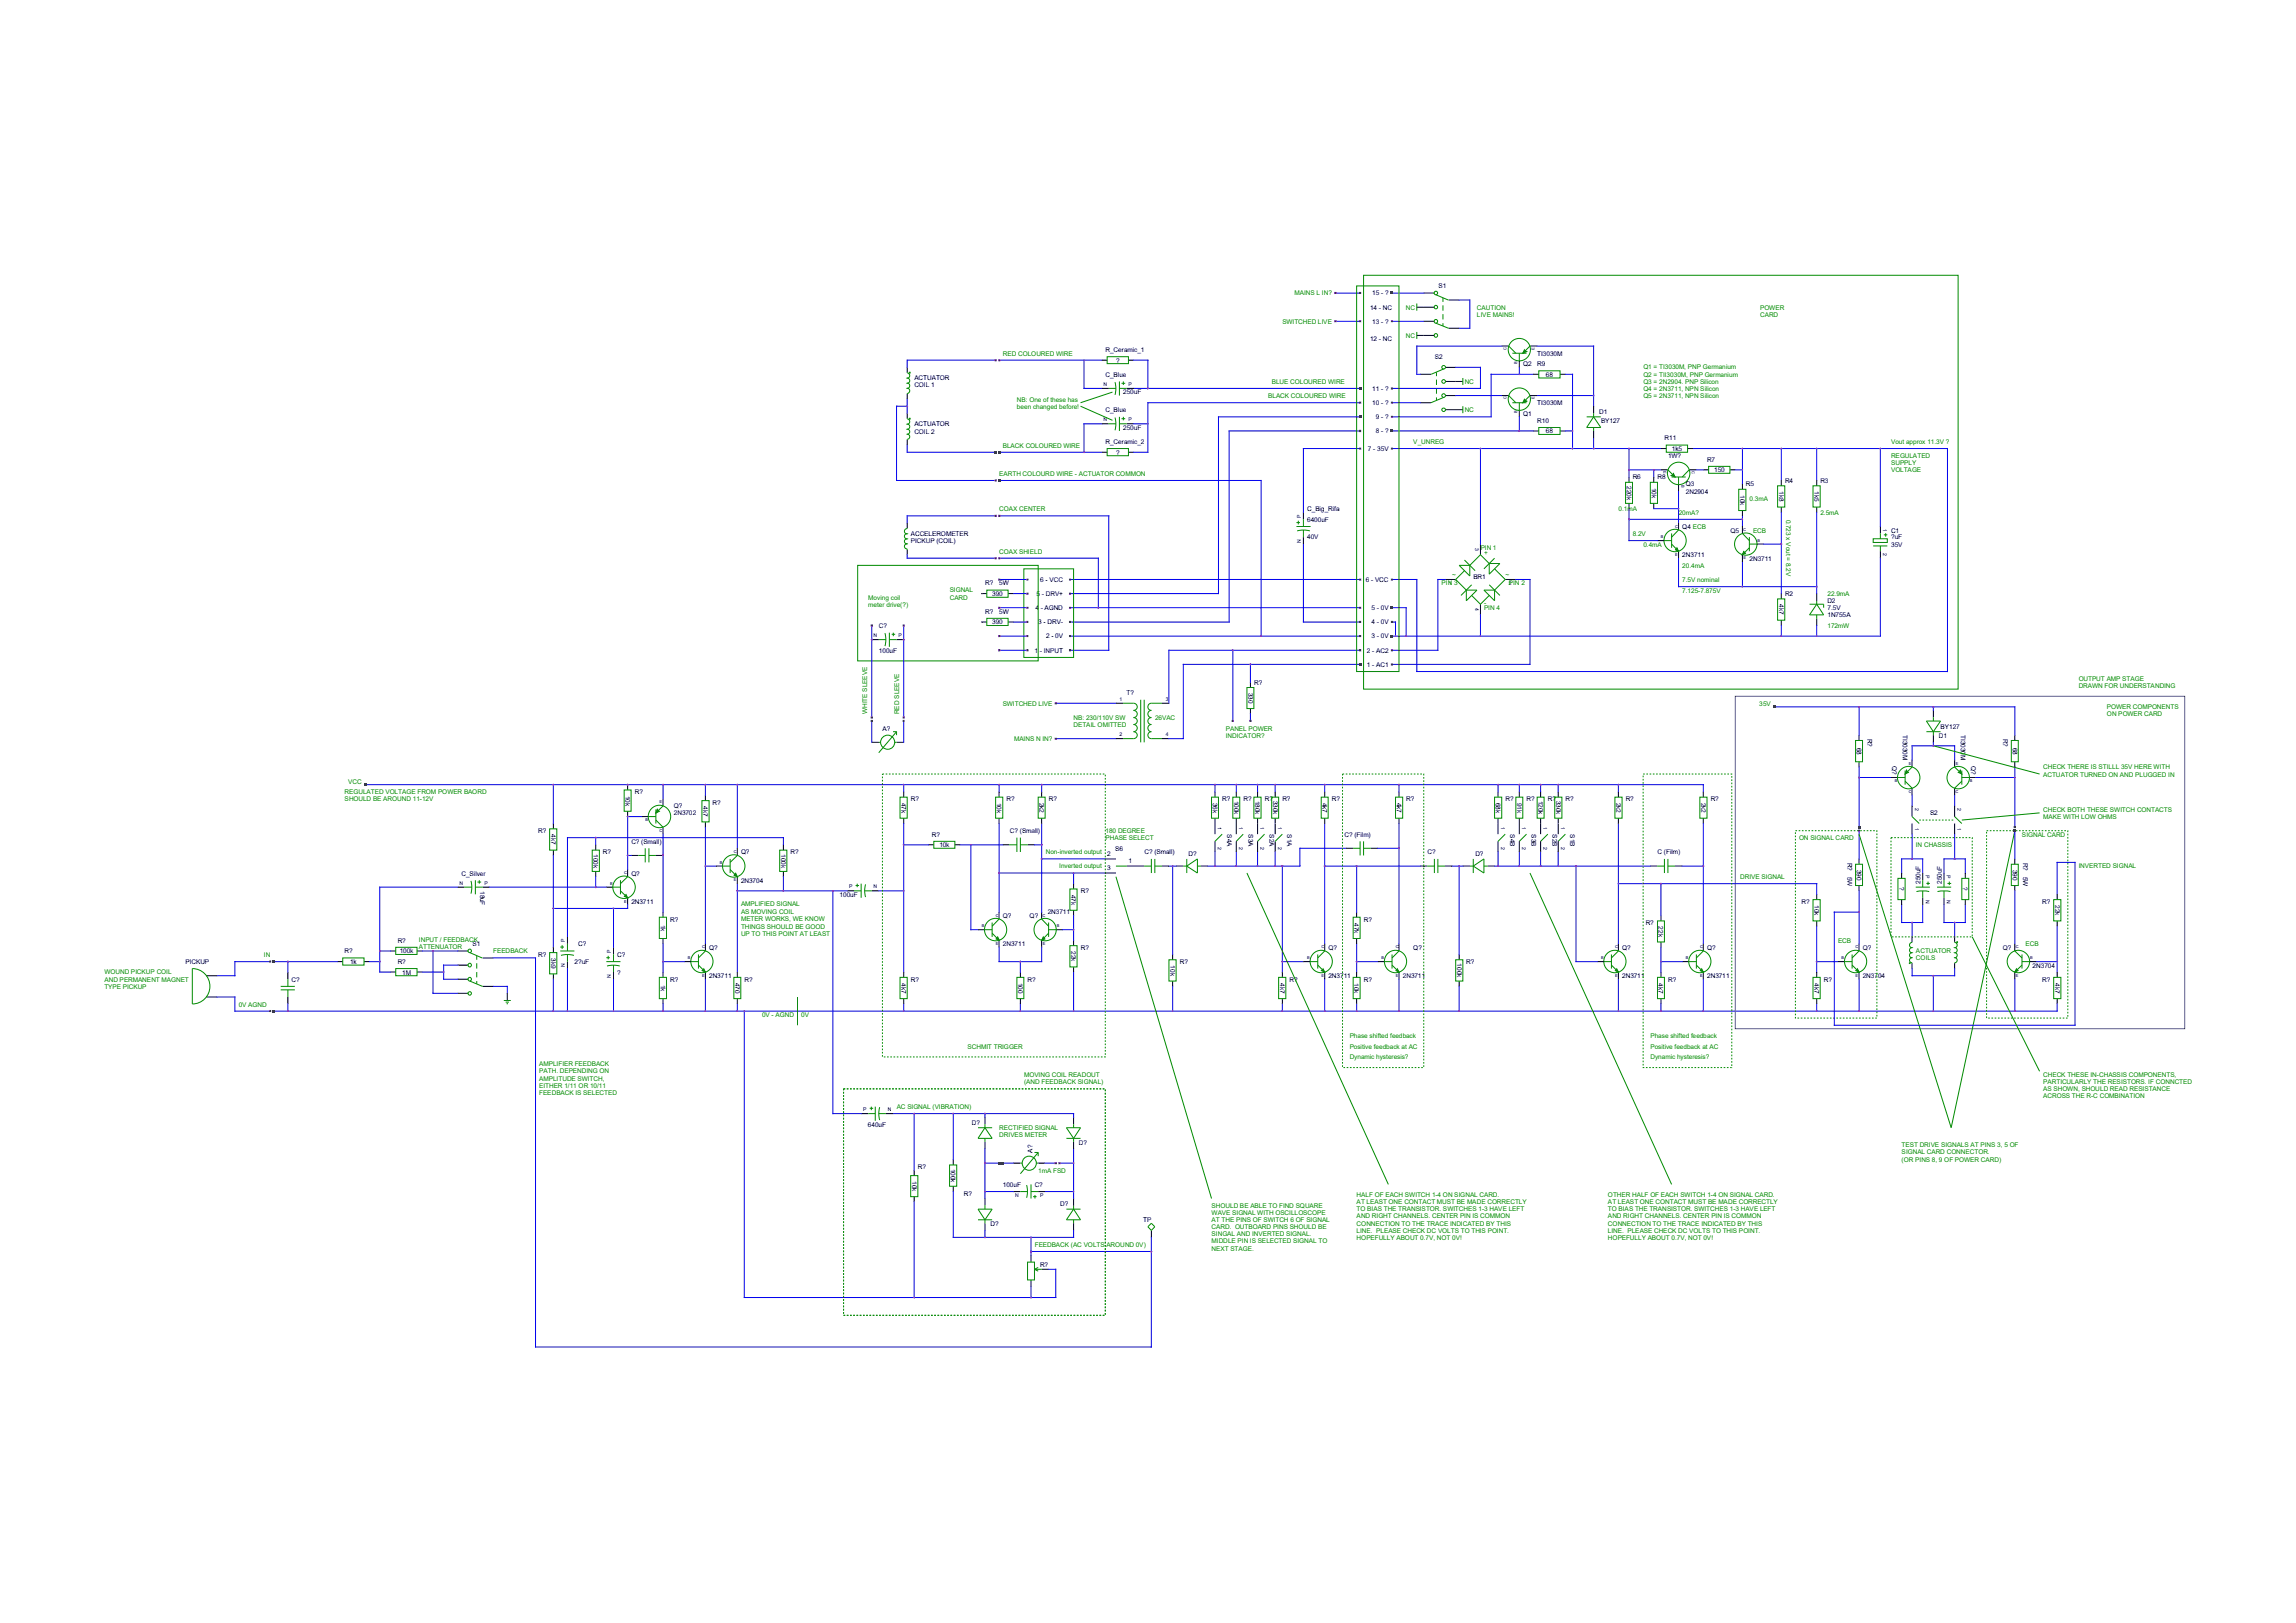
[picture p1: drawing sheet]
<svg xmlns="http://www.w3.org/2000/svg" width="420mm" height="297mm" viewBox="0 0 420 297" stroke-linecap="round" stroke-linejoin="round" font-family="sans-serif">
<defs><g id="words">
<g font-size="1.2">
<text x="263.1" y="52.8">S1</text>
<text x="250.6" y="56.6">14 - NC</text>
<text x="251" y="59.2">13 - ?</text>
<text x="251" y="54.1">15 - ?</text>
<text x="202.2" y="64.4">R_Ceramic_1</text>
<text x="250.6" y="62.5">12 - NC</text>
<text x="262.5" y="65.7">S2</text>
<text x="281.2" y="65.1">TI3030M</text>
<text x="167.3" y="69.6">ACTUATOR</text>
<text x="167.3" y="70.9">COIL 1</text>
<text x="202.2" y="69">C_Blue</text>
<text x="204.2" y="66.4">?</text>
<text x="251" y="71.5">11 - ?</text>
<text x="278.6" y="67">Q2</text>
<text x="281.2" y="67">R9</text>
<text x="282.8" y="69">68</text>
<text x="202.2" y="75.4">C_Blue</text>
<text x="205.4" y="72.2">250uF</text>
<text x="251" y="74.1">10 - ?</text>
<text x="251.7" y="76.7">9 - ?</text>
<text x="278.6" y="76.1">Q1</text>
<text x="281.2" y="74.1">TI3030M</text>
<text x="281.2" y="77.4">R10</text>
<text x="292.5" y="75.7">D1</text>
<text x="292.9" y="77.4">BY127</text>
<text x="167.3" y="78">ACTUATOR</text>
<text x="167.3" y="79.3">COIL 2</text>
<text x="202.2" y="81.2">R_Ceramic_2</text>
<text x="204.2" y="83.2">?</text>
<text x="205.4" y="78.7">250uF</text>
<text x="250.2" y="82.6">7 - 35V</text>
<text x="251.7" y="79.3">8 - ?</text>
<text x="282.8" y="79.3">68</text>
<text x="304.5" y="80.6">R11</text>
<text x="305.1" y="83.9">1W?</text>
<text x="305.8" y="82.6">1k5</text>
<text x="297.6" y="88.9" transform="rotate(90 297.6 88.9)">220k</text>
<text x="298.7" y="87.7">R6</text>
<text x="302.1" y="89.3" transform="rotate(90 302.1 89.3)">10k</text>
<text x="303.2" y="87.7">R8</text>
<text x="308.4" y="89">Q3</text>
<text x="312.3" y="84.5">R7</text>
<text x="313.6" y="86.4">150</text>
<text x="319.4" y="89">R5</text>
<text x="325.4" y="89.9" transform="rotate(90 325.4 89.9)">1k8</text>
<text x="326.5" y="88.4">R4</text>
<text x="331.9" y="89.9" transform="rotate(90 331.9 89.9)">1k5</text>
<text x="333" y="88.4">R3</text>
<text x="239.1" y="93.6">C_Big_Rifa</text>
<text x="239.1" y="95.5">6400uF</text>
<text x="308.4" y="90.3">2N2904</text>
<text x="318.3" y="90.6" transform="rotate(90 318.3 90.6)">10k</text>
<text x="166.6" y="98.1">ACCELEROMETER</text>
<text x="166.6" y="99.4">PICKUP (COIL)</text>
<text x="239.1" y="98.7">40V</text>
<text x="307.7" y="96.8">Q4 ECB</text>
<text x="307.7" y="102">2N3711</text>
<text x="316.5" y="97.5">Q5</text>
<text x="345.9" y="98.7">?uF</text>
<text x="345.9" y="100">35V</text>
<text x="345.9" y="97.5">C1</text>
<text x="180.2" y="107.1">R?</text>
<text x="182.8" y="107.1">5W</text>
<text x="190.3" y="106.5">6 - VCC</text>
<text x="249.9" y="106.5">6 - VCC</text>
<text x="269.5" y="106">BR1</text>
<text x="320" y="102.6">2N3711</text>
<text x="180.2" y="112.3">R?</text>
<text x="181.5" y="109.1">390</text>
<text x="182.8" y="112.3">5W</text>
<text x="189.4" y="111.7">4 - AGND</text>
<text x="189.6" y="109.1">5 - DRV+</text>
<text x="250.9" y="111.7">5 - 0V</text>
<text x="325.4" y="110.6" transform="rotate(90 325.4 110.6)">4k7</text>
<text x="326.5" y="109.1">R2</text>
<text x="334.3" y="110.4">D2</text>
<text x="334.3" y="111.7">7.5V</text>
<text x="334.3" y="113">1N755A</text>
<text x="160.8" y="114.9">C?</text>
<text x="160.8" y="119.5">100uF</text>
<text x="181.5" y="114.3">390</text>
<text x="189.2" y="119.4">1 - INPUT</text>
<text x="189.9" y="114.3">3 - DRV-</text>
<text x="191.3" y="116.8">2 - 0V</text>
<text x="250" y="119.5">2 - AC2</text>
<text x="250.9" y="116.8">3 - 0V</text>
<text x="250.9" y="114.3">4 - 0V</text>
<text x="229.4" y="125.3">R?</text>
<text x="250" y="122">1 - AC1</text>
<text x="206.1" y="127.2">T?</text>
<text x="228.3" y="126.8" transform="rotate(90 228.3 126.8)">330</text>
<text x="161.4" y="133.7">A?</text>
<text x="339.7" y="136.8" transform="rotate(90 339.7 136.8)">68</text>
<text x="341.6" y="135.2" transform="rotate(90 341.6 135.2)">R?</text>
<text x="348.1" y="134.5" transform="rotate(90 348.1 134.5)">TI3030M</text>
<text x="354.7" y="135.1">D1</text>
<text x="355" y="133.5">BY127</text>
<text x="358.7" y="134.5" transform="rotate(90 358.7 134.5)">TI3030M</text>
<text x="366.4" y="135.2" transform="rotate(90 366.4 135.2)">R?</text>
<text x="368.2" y="136.8" transform="rotate(90 368.2 136.8)">68</text>
<text x="346.1" y="140.1" transform="rotate(90 346.1 140.1)">Q?</text>
<text x="360.6" y="140.1" transform="rotate(90 360.6 140.1)">Q?</text>
<text x="114.4" y="145.6" transform="rotate(90 114.4 145.6)">10k</text>
<text x="116.1" y="145.3">R?</text>
<text x="123.2" y="147.9">Q?</text>
<text x="123.2" y="149.2">2N3702</text>
<text x="128.7" y="147.5" transform="rotate(90 128.7 147.5)">4k7</text>
<text x="130.3" y="147.3">R?</text>
<text x="164.9" y="146.9" transform="rotate(90 164.9 146.9)">47k</text>
<text x="166.6" y="146.6">R?</text>
<text x="182.4" y="146.9" transform="rotate(90 182.4 146.9)">10k</text>
<text x="184.1" y="146.6">R?</text>
<text x="190.1" y="146.9" transform="rotate(90 190.1 146.9)">2k2</text>
<text x="191.9" y="146.6">R?</text>
<text x="221.9" y="146.9" transform="rotate(90 221.9 146.9)">36k</text>
<text x="223.6" y="146.6">R?</text>
<text x="225.8" y="146.6" transform="rotate(90 225.8 146.6)">100k</text>
<text x="227.5" y="146.6">R?</text>
<text x="229.6" y="146.6" transform="rotate(90 229.6 146.6)">180k</text>
<text x="231.4" y="146.6">R?</text>
<text x="232.9" y="146.6" transform="rotate(90 232.9 146.6)">330k</text>
<text x="234.6" y="146.6">R?</text>
<text x="241.9" y="146.9" transform="rotate(90 241.9 146.9)">4k7</text>
<text x="243.6" y="146.6">R?</text>
<text x="255.5" y="146.9" transform="rotate(90 255.5 146.9)">4k7</text>
<text x="257.2" y="146.6">R?</text>
<text x="273.6" y="146.9" transform="rotate(90 273.6 146.9)">68k</text>
<text x="275.4" y="146.6">R?</text>
<text x="277.5" y="146.9" transform="rotate(90 277.5 146.9)">91k</text>
<text x="279.2" y="146.6">R?</text>
<text x="281.4" y="146.6" transform="rotate(90 281.4 146.6)">120k</text>
<text x="283.1" y="146.6">R?</text>
<text x="284.7" y="146.6" transform="rotate(90 284.7 146.6)">330k</text>
<text x="286.4" y="146.6">R?</text>
<text x="295.7" y="146.9" transform="rotate(90 295.7 146.9)">2k2</text>
<text x="297.4" y="146.6">R?</text>
<text x="311.2" y="146.9" transform="rotate(90 311.2 146.9)">2k2</text>
<text x="312.9" y="146.6">R?</text>
<text x="353.1" y="149.2">S2</text>
<text x="98.4" y="152.4">R?</text>
<text x="100.8" y="152.7" transform="rotate(90 100.8 152.7)">4k7</text>
<text x="115.5" y="154.4">C? (Small)</text>
<text x="170.5" y="153.1">R?</text>
<text x="171.8" y="155">10k</text>
<text x="184.7" y="152.4">C? (Small)</text>
<text x="204" y="155.7">S6</text>
<text x="224.5" y="152.7" transform="rotate(90 224.5 152.7)">S4A</text>
<text x="228.3" y="152.7" transform="rotate(90 228.3 152.7)">S3A</text>
<text x="232.2" y="152.7" transform="rotate(90 232.2 152.7)">S2A</text>
<text x="235.5" y="152.7" transform="rotate(90 235.5 152.7)">S1A</text>
<text x="246" y="153.1">C? (Film)</text>
<text x="276.2" y="152.7" transform="rotate(90 276.2 152.7)">S4B</text>
<text x="280.1" y="152.7" transform="rotate(90 280.1 152.7)">S3B</text>
<text x="284" y="152.7" transform="rotate(90 284 152.7)">S2B</text>
<text x="287.2" y="152.7" transform="rotate(90 287.2 152.7)">S1B</text>
<text x="84.4" y="160.2">C_Silver</text>
<text x="108.6" y="156.3" transform="rotate(90 108.6 156.3)">100k</text>
<text x="110.3" y="156.3">R?</text>
<text x="115.5" y="160.2">Q?</text>
<text x="135.6" y="156.3">Q?</text>
<text x="135.6" y="161.5">2N3704</text>
<text x="142.9" y="156.3" transform="rotate(90 142.9 156.3)">100k</text>
<text x="144.6" y="156.3">R?</text>
<text x="202.5" y="156.7">2</text>
<text x="202.5" y="159.3">3</text>
<text x="206.4" y="157.9">1</text>
<text x="209.3" y="156.3">C? (Small)</text>
<text x="217.4" y="156.7">D?</text>
<text x="261.1" y="156.3">C?</text>
<text x="269.9" y="156.7">D?</text>
<text x="303.2" y="156.3">C (Film)</text>
<text x="337.9" y="157.9" transform="rotate(90 337.9 157.9)">R?</text>
<text x="337.9" y="160.4" transform="rotate(90 337.9 160.4)">5W</text>
<text x="339.7" y="159.1" transform="rotate(90 339.7 159.1)">390</text>
<text x="351.3" y="161.8" transform="rotate(-90 351.3 161.8)">250uF</text>
<text x="355.2" y="161.8" transform="rotate(-90 355.2 161.8)">250uF</text>
<text x="368.2" y="159.1" transform="rotate(90 368.2 159.1)">390</text>
<text x="370.1" y="157.9" transform="rotate(90 370.1 157.9)">R?</text>
<text x="370.1" y="160.4" transform="rotate(90 370.1 160.4)">5W</text>
<text x="87.8" y="163" transform="rotate(90 87.8 163)">18uF</text>
<text x="115.5" y="165.4">2N3711</text>
<text x="153.6" y="164.1">100uF</text>
<text x="183.4" y="168">Q?</text>
<text x="188.3" y="168">Q?</text>
<text x="191.6" y="167.3">2N3711</text>
<text x="196" y="163.7" transform="rotate(90 196 163.7)">47k</text>
<text x="197.7" y="163.4">R?</text>
<text x="329.5" y="165.4">R?</text>
<text x="331.9" y="165.7" transform="rotate(90 331.9 165.7)">10k</text>
<text x="347.4" y="162.4" transform="rotate(90 347.4 162.4)">?</text>
<text x="359.1" y="162.4" transform="rotate(90 359.1 162.4)">?</text>
<text x="373.5" y="165.4">R?</text>
<text x="375.9" y="165.7" transform="rotate(90 375.9 165.7)">22k</text>
<text x="72.8" y="172.5">R?</text>
<text x="86.4" y="173.2">S1</text>
<text x="105.7" y="173.2">C?</text>
<text x="120.9" y="169.2" transform="rotate(90 120.9 169.2)">1k</text>
<text x="122.6" y="168.7">R?</text>
<text x="129.7" y="173.8">Q?</text>
<text x="183.4" y="173.2">2N3711</text>
<text x="197.7" y="173.8">R?</text>
<text x="243" y="173.8">Q?</text>
<text x="247.7" y="168.9" transform="rotate(90 247.7 168.9)">47k</text>
<text x="249.5" y="168.7">R?</text>
<text x="258.5" y="173.8">Q?</text>
<text x="296.7" y="173.8">Q?</text>
<text x="301.1" y="169.3">R?</text>
<text x="303.4" y="169.5" transform="rotate(90 303.4 169.5)">22k</text>
<text x="312.3" y="173.8">Q?</text>
<text x="340.7" y="173.8">Q?</text>
<text x="366.4" y="173.8">Q?</text>
<text x="33.9" y="176.4">PICKUP</text>
<text x="53.3" y="179.7">C?</text>
<text x="63" y="174.5">R?</text>
<text x="64.1" y="176.4">1k</text>
<text x="72.8" y="176.4">R?</text>
<text x="73.1" y="174.5">100k</text>
<text x="73.6" y="178.4">1M</text>
<text x="98.4" y="175.1">R?</text>
<text x="100.8" y="175.4" transform="rotate(90 100.8 175.4)">3k9</text>
<text x="105.1" y="176.4">2?uF</text>
<text x="112.9" y="175.1">C?</text>
<text x="112.9" y="178.4">?</text>
<text x="122.6" y="179.7">R?</text>
<text x="129.7" y="179">2N3711</text>
<text x="134.5" y="179.9" transform="rotate(90 134.5 179.9)">470</text>
<text x="136.2" y="179.7">R?</text>
<text x="164.9" y="179.9" transform="rotate(90 164.9 179.9)">4k7</text>
<text x="166.6" y="179.7">R?</text>
<text x="186.3" y="179.9" transform="rotate(90 186.3 179.9)">100</text>
<text x="188" y="179.7">R?</text>
<text x="196" y="174.1" transform="rotate(90 196 174.1)">22k</text>
<text x="214.1" y="176.7" transform="rotate(90 214.1 176.7)">10k</text>
<text x="215.8" y="176.4">R?</text>
<text x="234.1" y="179.9" transform="rotate(90 234.1 179.9)">4k7</text>
<text x="235.9" y="179.7">R?</text>
<text x="243" y="179">2N3711</text>
<text x="247.7" y="179.9" transform="rotate(90 247.7 179.9)">10k</text>
<text x="249.5" y="179.7">R?</text>
<text x="256.6" y="179">2N3711</text>
<text x="266.5" y="176.3" transform="rotate(90 266.5 176.3)">100k</text>
<text x="268.2" y="176.4">R?</text>
<text x="296.7" y="179">2N3711</text>
<text x="303.4" y="179.9" transform="rotate(90 303.4 179.9)">4k7</text>
<text x="305.1" y="179.7">R?</text>
<text x="312.3" y="179">2N3711</text>
<text x="331.9" y="179.9" transform="rotate(90 331.9 179.9)">4k7</text>
<text x="333.6" y="179.7">R?</text>
<text x="340.7" y="179">2N3704</text>
<text x="371.8" y="177.1">2N3704</text>
<text x="373.5" y="179.7">R?</text>
<text x="375.9" y="179.9" transform="rotate(90 375.9 179.9)">4k7</text>
<text x="120.9" y="180.2" transform="rotate(90 120.9 180.2)">1k</text>
<text x="158.7" y="206.2">640uF</text>
<text x="177.8" y="205.9">D?</text>
<text x="197.4" y="209.6">D?</text>
<text x="167.9" y="214">R?</text>
<text x="173.9" y="213.9" transform="rotate(90 173.9 213.9)">100k</text>
<text x="188.9" y="210.9" transform="rotate(-90 188.9 210.9)">A?</text>
<text x="166.8" y="216.2" transform="rotate(90 166.8 216.2)">10k</text>
<text x="176.3" y="218.9">R?</text>
<text x="183.4" y="217.2">100uF</text>
<text x="189.3" y="217.2">C?</text>
<text x="193.9" y="220.8">D?</text>
<text x="181.2" y="224.4">D?</text>
<text x="209.1" y="223.6">TP</text>
<text x="190.2" y="231.9">R?</text>
</g>
<g font-size="1.2" fill="#008b00">
<text x="234.6" y="59.2">SWITCHED LIVE</text>
<text x="236.8" y="54.1">MAINS L IN?</text>
<text x="257.2" y="56.6">NC</text>
<text x="270.2" y="56.6">CAUTION</text>
<text x="270.2" y="58">LIVE MAINS!</text>
<text x="322" y="56.6">POWER</text>
<text x="322" y="58">CARD</text>
<text x="183.4" y="65.1">RED COLOURED WIRE</text>
<text x="257.2" y="61.8">NC</text>
<text x="232.6" y="70.2">BLUE COLOURED WIRE</text>
<text x="267.9" y="70.2">NC</text>
<text x="300.6" y="67.6">Q1 = TI3030M, PNP Germanium</text>
<text x="300.6" y="68.9">Q2 = TII3030M, PNP Germanium</text>
<text x="300.6" y="70.2">Q3 = 2N2904. PNP Silicon</text>
<text x="300.6" y="71.5">Q4 = 2N3711, NPN Silicon</text>
<text x="186" y="73.5">NB: One of these has</text>
<text x="186" y="74.8">been changed before!</text>
<text x="232" y="72.9">BLACK COLOURED WIRE</text>
<text x="267.9" y="75.4">NC</text>
<text x="300.6" y="72.9">Q5 = 2N3711, NPN Silicon</text>
<text x="183.4" y="81.9">BLACK COLOURED WIRE</text>
<text x="258.5" y="81.2">V_UNREG</text>
<text x="345.9" y="83.8">REGULATED</text>
<text x="345.9" y="81.2">Vout approx 11.3V ?</text>
<text x="182.8" y="87.1">EARTH COLOURD WIRE - ACTUATOR COMMON</text>
<text x="345.9" y="85.1">SUPPLY</text>
<text x="345.9" y="86.4">VOLTAGE</text>
<text x="182.8" y="93.6">COAX CENTER</text>
<text x="296.1" y="93.6">0.1mA</text>
<text x="307.1" y="94.2">20mA?</text>
<text x="320" y="91.6">0.3mA</text>
<text x="326.7" y="95.1" transform="rotate(90 326.7 95.1)">0.723 x Vout = 8.2V</text>
<text x="333" y="94.2">2.5mA</text>
<text x="182.8" y="101.3">COAX SHIELD</text>
<text x="270.8" y="100.7">PIN 1</text>
<text x="271.5" y="101.6">+</text>
<text x="298.7" y="98.1">8.2V</text>
<text x="300.6" y="100">0.4mA</text>
<text x="320.7" y="97.5">ECB</text>
<text x="263.7" y="107.1">PIN 3</text>
<text x="265.6" y="105.6">~</text>
<text x="275.4" y="105.6">~</text>
<text x="276" y="107.1">PIN 2</text>
<text x="307.7" y="106.5">7.5V nominal</text>
<text x="307.7" y="103.9">20.4mA</text>
<text x="158.8" y="109.7">Moving coil</text>
<text x="158.8" y="111">meter drive(?)</text>
<text x="173.7" y="108.4">SIGNAL</text>
<text x="173.7" y="109.7">CARD</text>
<text x="271.5" y="110.7">-</text>
<text x="271.5" y="111.7">PIN 4</text>
<text x="307.7" y="108.5">7.125-7.875V</text>
<text x="334.3" y="109.1">22.9mA</text>
<text x="334.3" y="114.9">172mW</text>
<text x="380.2" y="124.6">OUTPUT AMP STAGE</text>
<text x="380.2" y="125.9">DRAWN FOR UNDERSTANDING</text>
<text x="158.6" y="130.7" transform="rotate(-90 158.6 130.7)">WHITE SLEEVE</text>
<text x="164.5" y="130.7" transform="rotate(-90 164.5 130.7)">RED SLEEVE</text>
<text x="183.4" y="129.2">SWITCHED LIVE</text>
<text x="196.4" y="131.7">NB: 230/110V SW</text>
<text x="211.3" y="131.7">26VAC</text>
<text x="321.8" y="129.2">35V</text>
<text x="385.4" y="129.8">POWER COMPONENTS</text>
<text x="385.4" y="131.1">ON POWER CARD</text>
<text x="185.5" y="135.6">MAINS N IN?</text>
<text x="196.4" y="133.1">DETAIL OMITTED</text>
<text x="224.2" y="133.7">PANEL POWER</text>
<text x="224.2" y="135">INDICATOR?</text>
<text x="63.7" y="143.4">VCC</text>
<text x="373.8" y="140.8">CHECK THERE IS STILLL 35V HERE WITH</text>
<text x="373.8" y="142.1">ACTUATOR TURNED ON AND PLUGGED IN</text>
<text x="63" y="145.3">REGULATED VOLTAGE FROM POWER BAORD</text>
<text x="63" y="146.6">SHOULD BE AROUND 11-12V</text>
<text x="373.8" y="148.5">CHECK BOTH THESE SWITCH CONTACTS</text>
<text x="373.8" y="149.9">MAKE WITH LOW OHMS</text>
<text x="202.2" y="152.4">180 DEGREE</text>
<text x="202.2" y="153.8">PHASE SELECT</text>
<text x="329.1" y="153.8">ON SIGNAL CARD</text>
<text x="350.4" y="155.1">IN CHASSIS</text>
<text x="369.9" y="153.1">SIGNAL CARD</text>
<text x="191.3" y="156.3">Non-inverted output</text>
<text x="193.8" y="158.9">Inverted output</text>
<text x="318.3" y="160.9">DRIVE SIGNAL</text>
<text x="380.2" y="158.9">INVERTED SIGNAL</text>
<text x="135.6" y="165.9">AMPLIFIED SIGNAL</text>
<text x="135.6" y="167.3">AS MOVING COIL</text>
<text x="76.6" y="172.3">INPUT / FEEDBACK</text>
<text x="76.6" y="173.7">ATTENUATOR</text>
<text x="135.6" y="168.6">METER WORKS, WE KNOW</text>
<text x="135.6" y="169.9">THINGS SHOULD BE GOOD</text>
<text x="135.6" y="171.2">UP TO THIS POINT AT LEAST</text>
<text x="336.2" y="172.5">ECB</text>
<text x="370.5" y="173.2">ECB</text>
<text x="19.1" y="178.3">WOUND PICKUP COIL</text>
<text x="19.1" y="179.6">AND PERMANENT MAGNET</text>
<text x="48.3" y="175.1">IN</text>
<text x="90.2" y="174.5">FEEDBACK</text>
<text x="350.5" y="174.5">ACTUATOR</text>
<text x="350.5" y="175.8">COILS</text>
<text x="19.1" y="180.9">TYPE PICKUP</text>
<text x="43.7" y="184.2">0V AGND</text>
<text x="139.4" y="186.1">0V - AGND</text>
<text x="146.6" y="186.1">0V</text>
<text x="177" y="191.9">SCHMIT TRIGGER</text>
<text x="246.9" y="190">Phase shifted feedback</text>
<text x="246.9" y="191.9">Positive feedback at AC</text>
<text x="301.9" y="190">Phase shifted feedback</text>
<text x="301.9" y="191.9">Positive feedback at AC</text>
<text x="98.6" y="195.2">AMPLIFIER FEEDBACK</text>
<text x="98.6" y="196.4">PATH. DEPENDING ON</text>
<text x="98.6" y="197.7">AMPLITUDE SWITCH,</text>
<text x="187.3" y="197.1">MOVING COIL READOUT</text>
<text x="246.9" y="193.9">Dynamic hysteresis?</text>
<text x="301.9" y="193.9">Dynamic hysteresis?</text>
<text x="373.8" y="197.1">CHECK THESE IN-CHASSIS COMPONENTS,</text>
<text x="98.6" y="199.1">EITHER 1/11 OR 10/11</text>
<text x="98.6" y="200.4">FEEDBACK IS SELECTED</text>
<text x="164" y="202.9">AC SIGNAL (VIBRATION)</text>
<text x="187.3" y="198.4">(AND FEEDBACK SIGNAL)</text>
<text x="373.8" y="198.4">PARTICULARLY THE RESISTORS. IF CONNCTED</text>
<text x="373.8" y="199.7">AS SHOWN, SHOULD READ RESISTANCE</text>
<text x="373.8" y="201">ACROSS THE R-C COMBINATION</text>
<text x="182.8" y="206.8">RECTIFIED SIGNAL</text>
<text x="182.8" y="208.1">DRIVES METER</text>
<text x="347.9" y="209.9">TEST DRIVE SIGNALS AT PINS 3, 5 OF</text>
<text x="189.9" y="214.6">1mA FSD</text>
<text x="347.9" y="211.2">SIGNAL CARD CONNECTOR.</text>
<text x="347.9" y="212.6">(OR PINS 8, 9 OF POWER CARD)</text>
<text x="221.6" y="221">SHOULD BE ABLE TO FIND SQUARE</text>
<text x="248.2" y="219.1">HALF OF EACH SWITCH 1-4 ON SIGNAL CARD.</text>
<text x="248.2" y="220.4">AT LEAST ONE CONTACT MUST BE MADE CORRECTLY</text>
<text x="248.2" y="221.7">TO BIAS THE TRANSISTOR. SWITCHES 1-3 HAVE LEFT</text>
<text x="294.1" y="219.1">OTHER HALF OF EACH SWITCH 1-4 ON SIGNAL CARD.</text>
<text x="294.1" y="220.4">AT LEAST ONE CONTACT MUST BE MADE CORRECTLY</text>
<text x="294.1" y="221.7">TO BIAS THE TRANSISTOR. SWITCHES 1-3 HAVE LEFT</text>
<text x="221.6" y="222.3">WAVE SIGNAL WITH OSCILLOSCOPE</text>
<text x="221.6" y="223.6">AT THE PINS OF SWITCH 6 OF SIGNAL</text>
<text x="221.6" y="224.9">CARD. OUTBOARD PINS SHOULD BE</text>
<text x="221.6" y="226.2">SINGAL AND INVERTED SIGNAL.</text>
<text x="221.6" y="227.5">MIDDLE PIN IS SELECTED SIGNAL TO</text>
<text x="248.2" y="223">AND RIGHT CHANNELS. CENTER PIN IS COMMON</text>
<text x="248.2" y="224.3">CONNECTION TO THE TRACE INDICATED BY THIS</text>
<text x="248.2" y="225.6">LINE. PLEASE CHECK DC VOLTS TO THIS POINT.</text>
<text x="248.2" y="226.9">HOPEFULLY ABOUT 0.7V, NOT 0V!</text>
<text x="294.1" y="223">AND RIGHT CHANNELS. CENTER PIN IS COMMON</text>
<text x="294.1" y="224.3">CONNECTION TO THE TRACE INDICATED BY THIS</text>
<text x="294.1" y="225.6">LINE. PLEASE CHECK DC VOLTS TO THIS POINT.</text>
<text x="294.1" y="226.9">HOPEFULLY ABOUT 0.7V, NOT 0V!</text>
<text x="189.3" y="228.2">FEEDBACK (AC VOLTS AROUND 0V)</text>
<text x="221.6" y="228.9">NEXT STAGE.</text>
</g>
<g font-size=".9">
<text x="201.8" y="70.6">N</text>
<text x="206.4" y="70.6">P</text>
<text x="201.8" y="77.1">N</text>
<text x="206.4" y="77.1">P</text>
<text x="238" y="94.7" transform="rotate(-90 238 94.7)">P</text>
<text x="238" y="99.3" transform="rotate(-90 238 99.3)">N</text>
<text x="269.8" y="100.2" transform="rotate(90 269.8 100.2)">3</text>
<text x="344.5" y="96.8" transform="rotate(90 344.5 96.8)">1</text>
<text x="344.5" y="101.2" transform="rotate(90 344.5 101.2)">2</text>
<text x="265" y="107.1">1</text>
<text x="276" y="107.1">2</text>
<text x="269.8" y="111.3" transform="rotate(90 269.8 111.3)">4</text>
<text x="159.8" y="116.6">N</text>
<text x="164.3" y="116.6">P</text>
<text x="204.8" y="128.2">1</text>
<text x="213.2" y="128.2">3</text>
<text x="204.8" y="134.7">2</text>
<text x="213.2" y="134.7">4</text>
<text x="350.3" y="148" transform="rotate(90 350.3 148)">2</text>
<text x="358" y="148" transform="rotate(90 358 148)">2</text>
<text x="222.8" y="151.4" transform="rotate(90 222.8 151.4)">1</text>
<text x="222.8" y="154.9" transform="rotate(90 222.8 154.9)">2</text>
<text x="226.6" y="151.4" transform="rotate(90 226.6 151.4)">1</text>
<text x="226.6" y="154.9" transform="rotate(90 226.6 154.9)">2</text>
<text x="230.5" y="151.4" transform="rotate(90 230.5 151.4)">1</text>
<text x="230.5" y="154.9" transform="rotate(90 230.5 154.9)">2</text>
<text x="233.8" y="151.4" transform="rotate(90 233.8 151.4)">1</text>
<text x="233.8" y="154.9" transform="rotate(90 233.8 154.9)">2</text>
<text x="274.6" y="151.4" transform="rotate(90 274.6 151.4)">1</text>
<text x="274.6" y="154.9" transform="rotate(90 274.6 154.9)">2</text>
<text x="278.5" y="151.4" transform="rotate(90 278.5 151.4)">1</text>
<text x="278.5" y="154.9" transform="rotate(90 278.5 154.9)">2</text>
<text x="282.3" y="151.4" transform="rotate(90 282.3 151.4)">1</text>
<text x="282.3" y="154.9" transform="rotate(90 282.3 154.9)">2</text>
<text x="285.6" y="151.4" transform="rotate(90 285.6 151.4)">1</text>
<text x="285.6" y="154.9" transform="rotate(90 285.6 154.9)">2</text>
<text x="350.3" y="151.5" transform="rotate(90 350.3 151.5)">1</text>
<text x="358" y="151.5" transform="rotate(90 358 151.5)">1</text>
<text x="84" y="161.9">N</text>
<text x="88.6" y="161.9">P</text>
<text x="352.3" y="160.1" transform="rotate(90 352.3 160.1)">P</text>
<text x="356.1" y="160.1" transform="rotate(90 356.1 160.1)">P</text>
<text x="155.3" y="162.5">P</text>
<text x="159.8" y="162.5">N</text>
<text x="352.3" y="164.7" transform="rotate(90 352.3 164.7)">N</text>
<text x="356.1" y="164.7" transform="rotate(90 356.1 164.7)">N</text>
<text x="103.3" y="172.4" transform="rotate(-90 103.3 172.4)">P</text>
<text x="103.3" y="177" transform="rotate(-90 103.3 177)">N</text>
<text x="111.7" y="178.9" transform="rotate(-90 111.7 178.9)">N</text>
<text x="111.7" y="174.4" transform="rotate(-90 111.7 174.4)">P</text>
<text x="157.9" y="203.3">P</text>
<text x="162.4" y="203.3">N</text>
<text x="185.7" y="219.1">N</text>
<text x="190.2" y="219.1">P</text>
</g>
<g font-size=".7">
<text x="275.6" y="64" transform="rotate(-90 275.6 64)">C</text>
<text x="280.7" y="64" transform="rotate(-90 280.7 64)">E</text>
<text x="277.5" y="66.6" transform="rotate(-90 277.5 66.6)">B</text>
<text x="275.6" y="73.1" transform="rotate(-90 275.6 73.1)">C</text>
<text x="277.5" y="75.7" transform="rotate(-90 277.5 75.7)">B</text>
<text x="280.7" y="73.1" transform="rotate(-90 280.7 73.1)">E</text>
<text x="304.3" y="86.2" transform="rotate(90 304.3 86.2)">E</text>
<text x="307.6" y="88.8" transform="rotate(90 307.6 88.8)">B</text>
<text x="309.5" y="86.2" transform="rotate(90 309.5 86.2)">C</text>
<text x="303.8" y="98.5">B</text>
<text x="306.5" y="96.6">C</text>
<text x="306.5" y="101.7">E</text>
<text x="318.9" y="97.2">C</text>
<text x="321.5" y="99.1">B</text>
<text x="318.9" y="102.4">E</text>
<text x="346.6" y="143.2">B</text>
<text x="349.2" y="139.9">E</text>
<text x="357.8" y="139.9">E</text>
<text x="360.3" y="143.2">B</text>
<text x="120.6" y="147">E</text>
<text x="349.2" y="145.1">C</text>
<text x="357.7" y="145.1">C</text>
<text x="118.1" y="150.3">B</text>
<text x="120.6" y="152.2">C</text>
<text x="111.6" y="161.9">B</text>
<text x="114.2" y="160">C</text>
<text x="131.7" y="158.1">B</text>
<text x="134.2" y="156.1">C</text>
<text x="134.2" y="161.3">E</text>
<text x="114.2" y="165.2">E</text>
<text x="182.2" y="167.8">C</text>
<text x="190.7" y="167.8">C</text>
<text x="128.4" y="173.6">C</text>
<text x="179.6" y="169.7">B</text>
<text x="182.2" y="172.9">E</text>
<text x="190.8" y="172.9">E</text>
<text x="193.3" y="169.7">B</text>
<text x="241.7" y="173.6">C</text>
<text x="255.3" y="173.6">C</text>
<text x="295.4" y="173.6">C</text>
<text x="311" y="173.6">C</text>
<text x="339.4" y="173.6">C</text>
<text x="368.7" y="173.6">C</text>
<text x="125.8" y="175.5">B</text>
<text x="128.4" y="178.8">E</text>
<text x="239.1" y="175.5">B</text>
<text x="241.7" y="178.8">E</text>
<text x="252.7" y="175.5">B</text>
<text x="255.3" y="178.8">E</text>
<text x="292.9" y="175.5">B</text>
<text x="295.4" y="178.8">E</text>
<text x="308.4" y="175.5">B</text>
<text x="311" y="178.8">E</text>
<text x="336.8" y="175.5">B</text>
<text x="339.4" y="178.8">E</text>
<text x="368.8" y="178.8">E</text>
<text x="371.3" y="175.5">B</text>
</g>
</g></defs>
<path d="M274.7 63.3h1.3M277.9 66v1.2M279.9 63.3h1.3" fill="none" stroke="#000" stroke-width=".18"/>
<g fill="none" stroke="#008b00" stroke-width=".18">
<path d="M276 63.3l1.3 1.3M276.6 64.6h2.6M277.9 64.6v1.4M279.9 63.3l-1.3 1.3"/>
<circle cx="277.9" cy="64" r="2.04"/>
</g>
<path d="M278.8 64l.5 .3-.7 .3z" fill="#008b00"/>
<g fill="none" stroke="#008b00" stroke-width=".18">
<path d="M276 72.4l1.3 1.3M276.6 73.7h2.6M277.9 73.7v1.4M278.8 64l.5 .3-.7 .3zM279.9 72.4l-1.3 1.3"/>
<circle cx="277.9" cy="73" r="2.04"/>
</g>
<path d="M274.7 72.4h1.3M277.9 75.1v1.2M279.9 72.4h1.3" fill="none" stroke="#000" stroke-width=".18"/>
<path d="M278.8 73.1l.5 .3-.7 .3z" fill="#008b00"/>
<g fill="none" stroke="#008b00" stroke-width=".18">
<path d="M259.2 55.5v1.4M262.6 59.1l2.4 1M262.6 53.9l2.3 1M263.9 54.5v.7M263.9 55.9v1M263.9 57.5v1M263.9 59.1v.5M165.9 76.6a.52 .52 0 0 1 .5 .5 .52 .52 0 0 1-.5 .5 .47 .47 0 0 1 .5 .5 .47 .47 0 0 1-.5 .4 .46 .46 0 0 1 .5 .5 .46 .46 0 0 1-.5 .5 .51 .51 0 0 1 .5 .5 .51 .51 0 0 1-.5 .5M202.8 71.1h1.3M202.8 77.6h1.3M204 69.9l.1 1-.1 1.4M204 76.4l.1 .9-.1 1.4"/>
<path d="M204.8 69.8v2.6M204.8 76.3v2.6M204.8 71.1h1.3M204.8 77.6h1.3M205.1 70.1h.7M205.1 76.6h.7M205.5 69.8v.6M205.5 76.3v.6M259.2 60.7v1.3M262.8 68.1v.7M262.8 69.5v.9M262.8 71.1v1"/>
<path d="M262.8 72.7v.5M264.1 72.7l-2.4 1M264.1 67.5l-2.3 1M267.6 69.2v1.2M267.6 74.3v1.3M278.8 73.1l.5 .3-.7 .3zM281.5 78.2h3.9v1.3h-3.9zM281.5 67.9h3.9v1.3h-3.9zM266.9 103.5h2v1.9zM267.9 104.4l-1.6 1.6 1.9 2M267.9 102.5l1.9 1.9M268.2 108h2l-2 1.9z"/>
<path d="M269.2 109l1.6 1.6 1.6-1.6M269.2 107l-1.9 2M271.4 108h2v1.9zM272.4 103.1l-1.6-1.6-1.9 2M272.4 107l2 2M272.4 103.1h2l-2 2zM273.4 104.1l1.9 1.9-1.9 2M273.4 102.2l-2 1.9M205.4 128.7h1.9a.66 .66 0 0 1 .7 .6 .66 .66 0 0 1-.7 .7 .66 .66 0 0 1 .7 .7 .66 .66 0 0 1-.7 .6 .64 .64 0 0 1 .7 .7 .64 .64 0 0 1-.7 .6 .66 .66 0 0 1 .7 .6 .66 .66 0 0 1-.7 .7 .64 .64 0 0 1 .7 .6 .64 .64 0 0 1-.7 .7h-1.9M208.7 128.1v7.7M209.3 128.1v7.7M212.6 128.7h-2a.66 .66 0 0 0-.6 .6 .66 .66 0 0 0 .6 .7 .66 .66 0 0 0-.6 .7 .66 .66 0 0 0 .6 .6 .63 .63 0 0 0-.6 .7 .63 .63 0 0 0 .6 .6 .66 .66 0 0 0-.6 .6 .66 .66 0 0 0 .6 .7 .64 .64 0 0 0-.6 .6 .64 .64 0 0 0 .6 .7h2"/>
<path d="M228.1 125.8h1.3v3.9h-1.3z"/>
<circle cx="262.6" cy="58.8" r=".33"/>
<circle cx="262.7" cy="53.6" r=".32"/>
<circle cx="262.7" cy="56.2" r=".32"/>
<circle cx="262.6" cy="61.4" r=".33"/>
<circle cx="264.1" cy="69.8" r=".33"/>
<circle cx="264.1" cy="72.4" r=".33"/>
<circle cx="264.1" cy="67.2" r=".33"/>
<circle cx="264.1" cy="75" r=".33"/>
</g>
<g fill="none" stroke="#000" stroke-width=".18">
<path d="M259.2 56.2h3.2M260.4 58.8h2M260.4 53.6h2M265 54.9h1.9M165.9 75.6v1M201.5 71.1h1.3M201.5 77.6h1.3M206.1 71.1h1.2M206.1 77.6h1.2M259.2 61.4h3.2M259.8 73.7h1.9M259.8 68.5h1.9"/>
<path d="M264.3 72.4h2M264.3 75h3.3M264.3 67.2h2M264.3 69.8h3.3M265 60.1h1.9M280.5 68.5h1M280.5 78.9h1M285.4 68.5h.9M285.4 78.9h.9M165.9 80.5v.9M270.8 99.6v1.9M264.3 106h2"/>
<path d="M270.8 110.6v1.9M275.3 106h2M204.1 135.2h1.3M204.1 128.7h1.3M212.6 135.2h1.2M212.6 128.7h1.2M228.7 124.8v1M228.7 129.7v.9"/>
</g>
<g fill="none" stroke="#00e" stroke-width=".18">
<path d="M244.3 58.8h4.5M244.3 53.6h4.5M254.6 58.8h5.8M254.6 53.6h5.8M266.9 54.9h2v5.2h-2M207.3 71.1h41.5M210 73.7h38.8M222.9 76.3v32.3h-27.2M248.8 78.9h-24v34.9h-29.1M254.6 73.7h5.2M254.6 78.9h25.9M266.3 72.4h8.4"/>
<path d="M266.3 67.2h4.5v3.9h-16.2M274.7 63.3h-15.5v5.2h.6M277.9 67.2v1.3M277.9 76.3v2.6M280.5 68.5h-7.7v7.8h-18.2M281.2 72.4h10.3M281.2 63.3h10.3v11M286.3 68.5h1.4v13.6M286.3 78.9h1.4M182.8 87.9h47.9v28.5M270.8 82.1v17.5M291.5 80.2v1.9"/>
<path d="M195.7 106h53.1M195.7 116.4h53.1M195.7 111.2h53.1M225.5 119v13M254.6 116.4h89.4M254.6 113.8h.7v2.6M254.6 111.2h2.6v5.2M264.3 106h-1.3v13h-8.4M270.8 112.5v3.9M277.3 106h2.6v15.6h-25.3M228.7 121.6v3.2M228.7 130.6v1.4"/>
<path d="M248.8 121.6h-32.3v13.6h-2.7"/>
</g>
<path d="M166.4 76.5v.2z" fill="#008b00"/>
<path d="M165.9 68.2a.5 .5 0 0 1 .5 .5 .5 .5 0 0 1-.5 .5 .47 .47 0 0 1 .5 .5 .47 .47 0 0 1-.5 .4 .47 .47 0 0 1 .5 .5 .47 .47 0 0 1-.5 .5 .5 .5 0 0 1 .5 .4 .5 .5 0 0 1-.5 .6M166.4 76.5v.2z" fill="none" stroke="#008b00" stroke-width=".18"/>
<path d="M165.9 67.2v1M165.9 72.1v.9" fill="none" stroke="#000" stroke-width=".18"/>
<path d="M166.4 68.1v.2z" fill="#008b00"/>
<g fill="none" stroke="#008b00" stroke-width=".18">
<path d="M248.2 52.3h7.7v70.6h-7.7zM249.4 50.4h108.8v75.7h-108.8zM166.4 68.1v.2zM197.7 74.3l5.8 2.6M202.5 65.3h3.9v1.2h-3.9zM203.5 71.8l-5.8 1.9M165.9 96.6v.1a.48 .48 0 0 0-.5 .5 .48 .48 0 0 0 .6 .5 .47 .47 0 0 0-.6 .4 .47 .47 0 0 0 .6 .5 .46 .46 0 0 0-.6 .5 .46 .46 0 0 0 .6 .4h-.1a.53 .53 0 0 0-.5 .5 .53 .53 0 0 0 .5 .5M202.5 82.1h3.9v1.3h-3.9zM237.2 96.4h2.5M237.2 95.6h.6M237.3 97.2l.9-.2 1.4 .2M237.5 95.3v.7"/>
<path d="M238.4 95v1.4M238.4 97v1.3M156.9 103.5h33v17.4h-33zM187.3 104.1h9.1v16.2h-9.1zM160.7 135.8h.4M163.4 133.9h.6M163.7 135.8h.3M164 133.9l-3.3 3.9M164 133.9v.6"/>
<circle cx="162.4" cy="135.8" r="1.29"/>
</g>
<g fill="none" stroke="#00e" stroke-width=".18">
<path d="M165.9 73v2.6M165.9 74.3h-1.9v13.6h18.1M182.1 65.9h-16.2v1.3M182.8 65.9h18.7M198.3 65.9v5.2h3.2M201.5 77.6h-3.2v5.2M207.3 65.9h2.7v5.2M207.3 77.6h2.7M210 73.7v9.1h-2.7M165.9 81.4v1.4h16.2M182.1 94.4h-16.2v1.3M182.8 82.8h18.7"/>
<path d="M182.8 94.4h20v24.6h-7.1M238.4 99.6v14.2h10.4M248.8 82.1h-10.4v11.7M254.6 82.1h49.2M159.5 114.5v16.8M165.3 114.5v16.8M165.9 101.5v.7h16.2M182.8 119h5.2M182.8 106h5.2M182.8 102.2h18.1v9M182.8 111.2h5.2M182.8 116.4h5.2"/>
<path d="M185.4 113.8h2.6M185.4 108.6h2.6M248.8 119h-35v9.7M254.6 106h4.6M159.5 132v3.8M165.3 132v3.8M193.1 128.7h11M193.1 135.2h11"/>
</g>
<path d="M201.5 65.9h1M206.4 65.9h.9M165.9 95.7v.9M201.5 82.8h1M206.4 82.8h.9M238.4 93.8v1.2M238.4 98.3v1.3M164 117.1h1.3M165.9 100.5v1M159.5 135.8h1.2M164 135.8h1.3" fill="none" stroke="#000" stroke-width=".18"/>
<path d="M165.2 116.9l.2 .2v.1l-.3-.1z" fill="#a020f0"/>
<path d="M159.5 117.1h1.2" fill="none" stroke="#000" stroke-width=".18"/>
<path d="M159.4 116.9l.2 .2v.1l-.3-.1z" fill="#a020f0"/>
<g fill="none" stroke="#008b00" stroke-width=".18">
<path d="M160.7 117.1h1.4M161.9 115.9l.1 1.4-.1 .9M162.7 115.8v2.6M162.7 117.1h1.3M163.1 116.1h.6M163.4 115.8v.6M180.5 108h3.9v1.3h-3.9zM180.5 113.2h3.9v1.3h-3.9zM72.4 173.4h3.9v1.3h-3.9zM72.4 177.2h3.9v1.4h-3.9zM85.9 179.5l2.4 1M85.9 174.3l2.3 1"/>
<path d="M87.2 174.9v.7M87.2 176.3v.9M87.2 177.9v1M87.2 179.5v.5M368.6 174l1.3 1.3M369.9 176.6l-1.3 1.3M369.9 174.7v2.5M369.9 176h1.4M92.2 183.1h1.2M92.5 183.4h.6M92.7 183.7h.2"/>
<circle cx="85.9" cy="176.6" r=".32"/>
<circle cx="85.9" cy="179.2" r=".32"/>
<circle cx="85.9" cy="174" r=".31"/>
<circle cx="369.2" cy="176" r="2.05"/>
<circle cx="85.9" cy="181.8" r=".31"/>
</g>
<path d="M69.5 162.3v15.6h1.9M69.5 174h1.9M77.3 174h6.4M77.3 177.9h3.9M79.2 174v7.8h4.5M83.7 176.6h-2.5v2.6h2.5M50.1 185h326.2M90.2 180.5h2.6v1.3" fill="none" stroke="#00e" stroke-width=".18"/>
<g fill="none" stroke="#000" stroke-width=".18">
<path d="M179.5 108.6h1M179.5 113.8h1M184.4 108.6h1M184.4 113.8h1M71.4 174h1M71.4 177.9h1M76.3 174h1M76.3 177.9h1M83.7 179.2h2M83.7 174h2M83.7 176.6h2M88.3 175.3h1.9"/>
<path d="M368.6 172.7v1.3M368.6 177.9v1.3M371.3 176h1.1M83.7 181.8h2M88.3 180.5h1.9M92.8 181.8v1.3"/>
</g>
<path d="M179.5 108.6h.2M179.5 113.8h.2" fill="none" stroke="#f00" stroke-width=".18"/>
<path d="M368.9 177.3l.2 .3-.5 .3z" fill="#008b00"/>
<g fill="none" stroke="#008b00" stroke-width=".18">
<path d="M337.4 176h1.4M338.8 176.6l1.3 1.3M338.8 174.7v2.5M340.1 174l-1.3 1.3M368.9 177.3l.2 .3-.5 .3z"/>
<circle cx="339.4" cy="176" r="2.04"/>
</g>
<path d="M368.6 179.2v5.8" fill="none" stroke="#00e" stroke-width=".18"/>
<path d="M336.2 176h1.2M340.1 172.7v1.3M340.1 177.9v1.3" fill="none" stroke="#000" stroke-width=".18"/>
<path d="M339.8 177.3l.3 .6-.6-.3z" fill="#008b00"/>
<g fill="none" stroke="#008b00" stroke-width=".18">
<path d="M339.4 135.5h1.3v3.9h-1.3zM367.9 135.5h1.3v3.9h-1.3zM339.4 158.2h1.3v3.9h-1.3zM357.5 140.4l1.4 1.2M358.9 143l-1.4 1.2M358.9 141v2.6M358.9 142.3h1.4M367.9 158.2h1.3v3.9h-1.3zM339.8 177.3l.3 .6-.6-.3z"/>
<circle cx="358.2" cy="142.3" r="2.05"/>
</g>
<path d="M324.5 129.4h44.1v5.1M340.1 129.4v5.1M349.8 136.5h7.7M340.1 152v5.2M368.6 140.4v11M340.1 163v9.7M340.1 179.2v5.8M368.6 163v9.7" fill="none" stroke="#00e" stroke-width=".18"/>
<path d="M340.1 134.5v1M340.1 139.4v1M357.5 139.1v1.3M368.6 134.5v1M368.6 139.4v1M340.1 157.2v1M357.5 144.2v1.3M360.3 142.3h1.1M368.6 157.2v1M340.1 162.1v.9M368.6 162.1v.9" fill="none" stroke="#000" stroke-width=".18"/>
<path d="M358.6 140.9l.3 .7-.7-.2z" fill="#008b00"/>
<path d="M358.6 140.9l.3 .7-.7-.2zM357.5 172.4a.52 .52 0 0 1 .5 .5 .52 .52 0 0 1-.5 .5 .47 .47 0 0 1 .5 .5 .47 .47 0 0 1-.5 .4 .46 .46 0 0 1 .5 .5 .46 .46 0 0 1-.5 .5 .51 .51 0 0 1 .5 .5 .51 .51 0 0 1-.5 .5" fill="none" stroke="#008b00" stroke-width=".18"/>
<path d="M357.5 136.5v2.6M357.5 145.5v2M361.4 142.3h7.2" fill="none" stroke="#00e" stroke-width=".18"/>
<path d="M357.5 171.4v1M357.5 176.3v.9" fill="none" stroke="#000" stroke-width=".18"/>
<path d="M358 172.3v.2z" fill="#008b00"/>
<g fill="none" stroke="#008b00" stroke-width=".18">
<path d="M347.1 142.3h1.4M348.5 143l1.3 1.2M348.5 141v2.6M349.8 140.4l-1.3 1.2M358 172.3v.2z"/>
<circle cx="349.1" cy="142.3" r="2.05"/>
</g>
<path d="M357.5 177.2v1.4" fill="none" stroke="#00e" stroke-width=".18"/>
<path d="M349.8 139.1v1.3M345.9 142.3h1.2M349.8 144.2v1.3" fill="none" stroke="#000" stroke-width=".18"/>
<path d="M348.7 140.9l.4 .5-.6 .2z" fill="#008b00"/>
<path d="M348.7 140.9l.4 .5-.6 .2zM349.8 172.4a.52 .52 0 0 0-.5 .5 .52 .52 0 0 0 .5 .5 .47 .47 0 0 0-.5 .5 .47 .47 0 0 0 .5 .4 .46 .46 0 0 0-.5 .5 .46 .46 0 0 0 .5 .5 .51 .51 0 0 0-.5 .5 .51 .51 0 0 0 .5 .5" fill="none" stroke="#008b00" stroke-width=".18"/>
<path d="M349.8 136.5v2.6M340.1 142.3h5.8" fill="none" stroke="#00e" stroke-width=".18"/>
<path d="M349.8 171.4v1M349.8 176.3v.9" fill="none" stroke="#000" stroke-width=".18"/>
<path d="M349.3 176.2v.1z" fill="#008b00"/>
<g fill="none" stroke="#008b00" stroke-width=".18">
<path d="M304.8 81.4h3.9v1.4h-3.9zM305.1 86l1.3 1.3M305.8 87.3h2.6M307 87.3v1.4M309 86l-1.3 1.3M312.5 85.3h3.9v1.3h-3.9zM342.6 98.6h2.6v.7h-2.6zM342.6 99.9h2.6M344 97.6v1M344 99.9v1M344.6 97.9h.6M344.9 97.6v.6"/>
<path d="M100.5 151.7h1.4v3.9h-1.4zM349.8 149.4l1.3 1.3M357.5 149.4l1.4 1.3M62.7 175.3h3.9v1.3h-3.9zM85 162.3h1.3M86.1 161.2l.2 .9-.2 1.4M87 161.1v2.6M87 162.3h1.3M87.3 161.4h.7M87.7 161.1v.6M331.6 178.9h1.4v3.9h-1.4zM331.6 164.6h1.4v3.9h-1.4z"/>
<path d="M349.3 176.2v.1zM375.7 178.9h1.3v3.9h-1.3z"/>
<circle cx="307.1" cy="86.6" r="2.05"/>
</g>
<g fill="none" stroke="#00e" stroke-width=".18">
<path d="M222.9 76.3h25.9M309.6 82.1h46.6M318.7 82.1v6.5M318.7 94.4v2M332.3 82.1v5.8M344 82.1v14.3M344 102.2v14.2M101.2 143.6v7.1M349.8 145.5v2M349.8 152.7v4.5M357.5 152.7v4.5M50.1 176h11.6"/>
<path d="M67.6 176h1.9M89.5 162.3h21.4M332.3 176h3.9M332.3 161.7v2M332.3 169.5v8.4M349.8 177.2v1.4h7.7M353.7 178.6v6.4M372.4 176h3.9M376.3 169.5v8.4M332.3 183.7v1.3M376.3 183.7v1.3"/>
</g>
<g fill="none" stroke="#000" stroke-width=".18">
<path d="M303.8 86h1.3M303.8 82.1h1M307 88.7v1.2M308.7 82.1h.9M309 86h1.3M311.6 86h.9M316.4 86h1M344 96.4v1.2M344 100.9v1.3M101.2 150.7v1M101.2 155.6v.9M349.8 147.5v1.9"/>
<path d="M349.8 150.7v2M357.5 147.5v1.9M357.5 150.7v2M61.7 176h1M66.6 176h1M83.7 162.3h1.3M88.3 162.3h1.2M332.3 163.7v.9M332.3 168.5v1M332.3 177.9v1M376.3 177.9v1M332.3 182.8v.9"/>
<path d="M376.3 182.8v.9"/>
</g>
<path d="M317.4 127.4h82.2v60.9h-82.2z" fill="none" stroke="#666" stroke-width=".18"/>
<path d="M351.1 150.1h6.4" fill="none" stroke="#008b00" stroke-width=".18" stroke-dasharray=".3 .3" stroke-linecap="butt"/>
<path d="M305.7 87l.4-.3 .3 .6z" fill="#008b00"/>
<g fill="none" stroke="#008b00" stroke-width=".18">
<path d="M301.9 88.3h1.3v3.8h-1.3zM304.4 98.9h1.4M305.7 87l.4-.3 .3 .6zM305.8 99.6l1.2 1.3M305.8 97.6v2.6M307 97l-1.2 1.3M318.1 89.5h1.3v3.9h-1.3zM325.2 88.9h1.3v3.9h-1.3zM331.6 88.9h1.4v3.9h-1.4zM325.2 109.6h1.3v3.9h-1.3zM331 110.6h2.6v.6M332.3 110.6l1.3 1.9h-2.6z"/>
<path d="M332.3 109.9v.7M332.3 112.5v.7"/>
<circle cx="306.4" cy="98.9" r="2.04"/>
</g>
<path d="M298 82.1v5.2M302.5 86v1.3M302.5 93.1h4.5M307 89.9v5.8M310.3 86h1.3M317.4 86h1.3M325.8 82.1v5.8M325.8 93.8v14.8M332.3 93.8v14.8M325.8 114.5v1.9M332.3 114.5v1.9" fill="none" stroke="#00e" stroke-width=".18"/>
<g fill="none" stroke="#000" stroke-width=".18">
<path d="M302.5 87.3v1M302.5 92.1v1M303.2 98.9h1.2M307 95.7v1.3M318.7 88.6v.9M318.7 93.4v1M325.8 87.9v1M325.8 92.8v1M332.3 87.9v1M332.3 92.8v1M307 100.9v1.3M325.8 108.6v1"/>
<path d="M325.8 113.5v1M332.3 108.6v1.3M332.3 113.2v1.3"/>
</g>
<path d="M306.7 100.2l.3 .7-.5-.3z" fill="#008b00"/>
<g fill="none" stroke="#008b00" stroke-width=".18">
<path d="M297.3 88.3h1.3v3.8h-1.3zM318.7 97.6l1.3 1.3M320 98.3v2.6M320 99.6h1.4M306.7 100.2l.3 .7-.5-.3zM320 100.2l-1.3 1.3"/>
<circle cx="319.4" cy="99.6" r="2.04"/>
</g>
<path d="M298 86h5.8M298 93.1v5.8h5.2M298 95h20.7M259.2 106v16.9h97M307 102.2v5.2h25.3M318.7 102.8v4.6" fill="none" stroke="#00e" stroke-width=".18"/>
<path d="M298 87.3v1M298 92.1v1M318.7 96.4v1.2M321.4 99.6h1.2M318.7 101.5v1.3" fill="none" stroke="#000" stroke-width=".18"/>
<path d="M319 100.9l.3 .4-.6 .2z" fill="#008b00"/>
<g fill="none" stroke="#008b00" stroke-width=".18">
<path d="M290.2 76.3h2.6M291.5 76.3l1.3 1.9h-2.6zM291.5 75.6v.7M291.5 78.2v.7M319 100.9l.3 .4-.6 .2zM352.4 132h2.6l-1.3 1.9zM352.4 133.9h2.6M353.7 131.3v.7M353.7 133.9v.6M308.9 176h1.4M310.3 176.6l1.3 1.3M310.3 174.7v2.5"/>
<path d="M311.6 174l-1.3 1.3M347.2 160.7h1.3v3.9h-1.3zM350.4 162.3h2.6M350.6 163.2l1.4-.2 .9 .2M351.7 161.1v1.2M351.7 163v1.3M352.4 161.7h.6M352.7 161.3v.7M354.3 162.3h2.6M354.4 163.2l1.5-.2 .9 .2M355.6 161.1v1.2M355.6 163v1.3"/>
<path d="M356.2 161.7h.7M356.6 161.3v.7M358.9 160.7h1.2v3.9h-1.2zM375.7 164.6h1.3v3.9h-1.3z"/>
<circle cx="310.9" cy="176" r="2.04"/>
</g>
<path d="M322.6 99.6h3.2M353.7 129.4v.6M353.7 135.8v.7M347.9 159.8v-2.6h3.8v2.6M355.6 159.8v-2.6h3.9v2.6M376.3 157.8v5.9M347.9 165.6v3.2h3.8v-3.2M349.8 168.8v2.6M355.6 165.6v3.2h3.9v-3.2M357.5 168.8v2.6" fill="none" stroke="#00e" stroke-width=".18"/>
<path d="M328.4 152h14.9v34.3h-14.9zM363.4 152h14.8v34.3h-14.8z" fill="none" stroke="#008b00" stroke-width=".18" stroke-dasharray=".3 .3" stroke-linecap="butt"/>
<g fill="none" stroke="#000" stroke-width=".18">
<path d="M291.5 74.3v1.3M291.5 78.9v1.3M353.7 130v1.3M353.7 134.5v1.3M347.9 159.8v.9M351.7 159.8v1.3M355.6 159.8v1.3M359.5 159.8v.9M307.7 176h1.2M311.6 172.7v1.3M311.6 177.9v1.3M347.9 164.6v1"/>
<path d="M351.7 164.3v1.3M355.6 164.3v1.3M359.5 164.6v1M376.3 163.7v.9M376.3 168.5v1"/>
</g>
<path d="M311.3 177.3l.3 .6-.6-.3z" fill="#008b00"/>
<g fill="none" stroke="#008b00" stroke-width=".18">
<path d="M293.4 176h1.4M294.8 176.6l1.2 1.3M294.8 174.7v2.5M296 174l-1.2 1.3M303.2 178.9h1.3v3.9h-1.3zM311.3 177.3l.3 .6-.6-.3z"/>
<circle cx="295.4" cy="176" r="2.04"/>
</g>
<path d="M303.8 173.4v4.5M303.8 176h3.9M311.6 179.2v5.8M303.8 183.7v1.3" fill="none" stroke="#00e" stroke-width=".18"/>
<path d="M292.2 176h1.2M296 172.7v1.3M296 177.9v1.3M303.8 177.9v1M303.8 182.8v.9" fill="none" stroke="#000" stroke-width=".18"/>
<path d="M295.7 177.3l.3 .6-.5-.3z" fill="#008b00"/>
<g fill="none" stroke="#008b00" stroke-width=".18">
<path d="M295.4 145.9h1.3v3.8h-1.3zM310.9 145.9h1.4v3.8h-1.4zM253.2 176h1.4M254.6 176.6l1.3 1.3M254.6 174.7v2.5M255.9 174l-1.3 1.3M295.7 177.3l.3 .6-.5-.3z"/>
<circle cx="255.3" cy="176" r="2.04"/>
</g>
<path d="M66.9 143.6h244.7v1.3M288.3 158.5v17.5h3.9M296 143.6v1.3M296 150.7v22M311.6 150.7v22M248.2 176h3.9M255.9 179.2v5.8M296 179.2v5.8M296 161.7h36.3" fill="none" stroke="#00e" stroke-width=".18"/>
<path d="M296 144.9v1M296 149.7v1M311.6 144.9v1M311.6 149.7v1M252.1 176h1.1M255.9 172.7v1.3M255.9 177.9v1.3" fill="none" stroke="#000" stroke-width=".18"/>
<path d="M255.6 177.3l.3 .6-.5-.3z" fill="#008b00"/>
<g fill="none" stroke="#008b00" stroke-width=".18">
<path d="M255.3 145.9h1.3v3.8h-1.3zM239.6 176h1.4M241 176.6l1.3 1.3M241 174.7v2.5M242.3 174l-1.3 1.3M255.6 177.3l.3 .6-.5-.3z"/>
<circle cx="241.7" cy="176" r="2.04"/>
</g>
<path d="M255.9 143.6v1.3M255.9 150.7v22M234.6 176h3.8M242.3 179.2v5.8" fill="none" stroke="#00e" stroke-width=".18"/>
<path d="M255.9 144.9v1M255.9 149.7v1M238.4 176h1.2M242.3 172.7v1.3M242.3 177.9v1.3" fill="none" stroke="#000" stroke-width=".18"/>
<path d="M242 177.3l.3 .6-.6-.3z" fill="#008b00"/>
<g fill="none" stroke="#008b00" stroke-width=".18">
<path d="M241.7 145.9h1.3v3.8h-1.3zM261.1 158.5h1.3M262.4 157.2v2.6M263 158.5h1.3M263 157.2v2.6M268.9 158.5h.6M269.5 158.5l1.9-1.3v2.6zM269.5 157.2v2.6M271.4 158.5h.7M303.2 158.5h1.3M304.5 157.2v2.6M305.1 158.5h1.3"/>
<path d="M305.1 157.2v2.6M180.1 170.1h1.4M181.5 170.8l1.3 1.3M181.5 168.8v2.6M182.8 168.2l-1.3 1.3M233.9 178.9h1.3v3.9h-1.3zM242 177.3l.3 .6-.6-.3zM266.3 175.6h1.3v3.9h-1.3zM303.2 168.5h1.3v3.9h-1.3z"/>
<circle cx="182.1" cy="170.1" r="2.05"/>
</g>
<path d="M234.6 158.5v19.4M242.3 143.6v1.3M242.3 150.7v22M265.6 158.5h2M266.9 158.5v16.2M273.4 158.5h28.5M307.7 158.5h3.9M248.2 172.7v5.2M303.8 161.7v5.9M234.6 183.7v1.3M266.9 180.5v4.5" fill="none" stroke="#00e" stroke-width=".18"/>
<g fill="none" stroke="#000" stroke-width=".18">
<path d="M242.3 144.9v1M242.3 149.7v1M259.8 158.5h1.3M264.3 158.5h1.3M267.6 158.5h1.3M272.1 158.5h1.3M301.9 158.5h1.3M306.4 158.5h1.3M178.9 170.1h1.2M182.8 166.9v1.3M182.8 172.1v1.3M234.6 177.9v1"/>
<path d="M266.9 174.7v.9M266.9 179.5v1M303.8 167.6v.9M303.8 172.4v1M234.6 182.8v.9"/>
</g>
<path d="M182.5 171.4l.3 .7-.6-.3z" fill="#008b00"/>
<g fill="none" stroke="#008b00" stroke-width=".18">
<path d="M182.5 171.4l.3 .7-.6-.3zM190.5 168.2l1.3 1.3M191.8 170.8l-1.3 1.3M191.8 168.8v2.6M191.8 170.1h1.4"/>
<circle cx="191.2" cy="170.1" r="2.05"/>
</g>
<path d="M190.5 166.9v1.3M190.5 172.1v1.3M193.2 170.1h1.2" fill="none" stroke="#000" stroke-width=".18"/>
<path d="M190.8 171.4l.3 .4-.6 .3z" fill="#008b00"/>
<g fill="none" stroke="#008b00" stroke-width=".18">
<path d="M142.6 155.6h1.3v3.9h-1.3zM164.6 145.9h1.3v3.8h-1.3zM170.8 154h3.9v1.2h-3.9zM182.1 145.9h1.3v3.8h-1.3zM184.7 154.6h1.3M186 153.3v2.6M186.6 153.3v2.6M186.6 154.6h1.4M189.9 145.9h1.3v3.8h-1.3zM204.1 158.5h2M209.3 158.5h1.3M210.6 157.2v2.6"/>
<path d="M211.2 158.5h1.4M211.2 157.2v2.6M216.5 158.5h.6M217.1 158.5l1.9-1.3v2.6zM217.1 157.2v2.6M219 158.5h.7M221.6 145.9h1.3v3.8h-1.3zM223.6 152.7l-1.4 1.3M225.5 145.9h1.3v3.8h-1.3zM227.4 152.7l-1.3 1.3M229.4 145.9h1.3v3.8h-1.3zM231.3 152.7l-1.3 1.3"/>
<path d="M232.6 145.9h1.3v3.8h-1.3zM234.6 152.7l-1.3 1.3M247.5 155.2h1.3M248.8 154v2.5M249.4 154v2.5M249.4 155.2h1.3M273.4 145.9h1.3v3.8h-1.3zM275.3 152.7l-1.3 1.3M277.3 145.9h1.3v3.8h-1.3zM279.2 152.7l-1.3 1.3M281.2 145.9h1.2v3.8h-1.2zM283.1 152.7l-1.3 1.3"/>
<path d="M284.4 145.9h1.3v3.8h-1.3zM286.3 152.7l-1.3 1.3M102.5 174h2.6M102.5 173.3h.7M102.6 174.8l.9-.1 1.5 .1M102.8 173v.7M103.8 172.7v1.3M103.8 174.7v1.3M126.4 176h1.4M127.8 176.6l1.2 1.3M127.8 174.7v2.5M129 174l-1.2 1.3"/>
<path d="M134.2 178.9h1.3v3.9h-1.3zM156.2 163h1.3M156.5 162.1h.6M156.8 161.7v.6M157.5 161.7v2.6M158.2 163h1.3M158.3 161.8l-.1 1 .1 1.4M164.6 178.9h1.3v3.9h-1.3zM190.8 171.4l.3 .4-.6 .3zM195.7 162.7h1.3v3.9h-1.3zM195.7 173.1h1.3v3.9h-1.3zM213.8 175.6h1.3v3.9h-1.3z"/>
<path d="M247.5 178.9h1.3v3.9h-1.3zM247.5 167.9h1.3v3.8h-1.3z"/>
<circle cx="128.4" cy="176" r="2.04"/>
</g>
<g fill="none" stroke="#00e" stroke-width=".18">
<path d="M134.9 143.6v11.6M143.3 154.6v-1.3h-39.5v18.1M165.3 154.6h4.5M165.3 143.6v1.3M165.3 150.7v27.2M175.6 154.6h7.8M177.6 154.6v15.5h1.3M182.8 143.6v1.3M182.8 150.7v16.2M182.8 159.8h19.4M189.2 154.6h1.3M190.5 143.6v1.3"/>
<path d="M190.5 150.7v16.2M190.5 157.2h11.7M213.8 158.5h1.3M214.5 158.5v16.2M222.2 143.6v1.3M222.2 155.9v2.6M226.1 143.6v1.3M226.1 155.9v2.6M230 143.6v1.3M230 155.9v2.6M233.3 143.6v1.3M233.3 155.9v2.6"/>
<path d="M242.3 158.5h17.5M246.2 155.2h-8.4v3.3h-16.8M248.2 158.5v8.4M252.1 155.2h3.8M274 143.6v1.3M274 155.9v2.6M277.9 143.6v1.3M277.9 155.9v2.6M281.8 143.6v1.3M281.8 155.9v2.6M285 143.6v1.3M285 155.9v2.6"/>
<path d="M103.8 177.2v7.8M134.9 163h20M134.9 161.7v16.2M143.3 160.4v2.6M160.7 163h4.6M182.8 173.4v2.6h7.7v-2.6M194.4 170.1h2M196.4 167.6v4.5M196.4 177.9v7.1M134.9 183.7v1.3M165.3 183.7v1.3M186.6 183.7v1.3"/>
<path d="M214.5 180.5v4.5M248.2 183.7v1.3"/>
</g>
<g fill="none" stroke="#000" stroke-width=".18">
<path d="M143.3 154.6v1M143.3 159.5v.9M165.3 144.9v1M165.3 149.7v1M169.8 154.6h1M174.7 154.6h.9M182.8 144.9v1M182.8 149.7v1M183.4 154.6h1.3M188 154.6h1.2M190.5 144.9v1M190.5 149.7v1"/>
<path d="M202.2 157.2h1.9M202.2 159.8h1.9M206.1 158.5h3.2M212.6 158.5h1.2M215.1 158.5h1.4M219.7 158.5h1.3M222.2 144.9v1M222.2 149.7v3M222.2 154v1.9M226.1 144.9v1M226.1 149.7v3M226.1 154v1.9"/>
<path d="M230 144.9v1M230 149.7v3M230 154v1.9M233.3 144.9v1M233.3 149.7v3M233.3 154v1.9M246.2 155.2h1.3M250.7 155.2h1.4M274 144.9v1M274 149.7v3M274 154v1.9M277.9 144.9v1"/>
<path d="M277.9 149.7v3M277.9 154v1.9M281.8 144.9v1M281.8 149.7v3M281.8 154v1.9M285 144.9v1M285 149.7v3M285 154v1.9M103.8 171.4v1.3M103.8 176v1.2M125.1 176h1.3M129 172.7v1.3"/>
<path d="M129 177.9v1.3M134.9 177.9v1M154.9 163h1.3M159.5 163h1.2M165.3 177.9v1M196.4 161.7v1M196.4 166.6v1M196.4 172.1v1M196.4 177v.9M214.5 174.7v.9M214.5 179.5v1M248.2 166.9v1"/>
<path d="M248.2 171.7v1M248.2 177.9v1M134.9 182.8v.9M165.3 182.8v.9M248.2 182.8v.9"/>
</g>
<path d="M245.6 141.6h14.8v53.8h-14.8zM300.6 141.6h16.2v53.8h-16.2z" fill="none" stroke="#008b00" stroke-width=".18" stroke-dasharray=".3 .3" stroke-linecap="butt"/>
<path d="M128.7 177.3l.3 .6-.6-.3z" fill="#008b00"/>
<g fill="none" stroke="#008b00" stroke-width=".18">
<path d="M118.6 149.4h1.4M120 150.1l1.3 1.3M120 148.1v2.6M121.3 147.5l-1.3 1.3M128.4 146.5h1.3v3.9h-1.3zM120.6 178.9h1.3v3.9h-1.3zM120.6 167.9h1.3v3.8h-1.3zM128.7 177.3l.3 .6-.6-.3z"/>
<circle cx="120.6" cy="149.4" r="2.05"/>
</g>
<path d="M129 143.6v1.9M129 151.4v21.3M129 158.5h2M121.3 176h3.8M121.3 172.7v5.2M129 179.2v5.8M121.3 183.7v1.3" fill="none" stroke="#00e" stroke-width=".18"/>
<path d="M117.4 149.4h1.2M121.3 146.2v1.3M121.3 151.4v1.3M129 145.5v1M129 150.4v1M121.3 166.9v1M121.3 171.7v1M121.3 177.9v1M121.3 182.8v.9" fill="none" stroke="#000" stroke-width=".18"/>
<path d="M120.2 148.1l.4 .4-.6 .3z" fill="#008b00"/>
<path d="M120.2 148.1l.4 .4-.6 .3z" fill="none" stroke="#008b00" stroke-width=".18"/>
<path d="M121.3 143.6v2.6M121.3 152.7v14.2" fill="none" stroke="#00e" stroke-width=".18"/>
<path d="M115.4 156.5h1.4M120 156.5h1.3" fill="none" stroke="#000" stroke-width=".18"/>
<path d="M121.2 156.4l.3 .1-.1 .2-.3-.2z" fill="#a020f0"/>
<path d="M116.8 156.5h1.2M118 155.2v2.6M118.7 155.2v2.6M118.7 156.5h1.3" fill="none" stroke="#008b00" stroke-width=".18"/>
<path d="M114.8 156.5h.6M117.4 149.4h-2.6v9.7" fill="none" stroke="#00e" stroke-width=".18"/>
<path d="M114.8 143.6v1" fill="none" stroke="#000" stroke-width=".18"/>
<path d="M114.7 143.5l.3 .1-.1 .1-.3-.1z" fill="#a020f0"/>
<path d="M114.8 148.5v.9M114.8 159.1v1.3M110.9 162.3h1.2M114.8 164.3v1.3" fill="none" stroke="#000" stroke-width=".18"/>
<g fill="none" stroke="#008b00" stroke-width=".18">
<path d="M114.2 144.6h1.2v3.9h-1.2zM112.1 162.3h1.4M113.5 163l1.3 1.3M113.5 161.1v2.6M114.8 160.4l-1.3 1.3"/>
<circle cx="114.2" cy="162.4" r="2.05"/>
</g>
<path d="M114.5 163.7l.3 .6-.6-.3z" fill="#008b00"/>
<g fill="none" stroke="#008b00" stroke-width=".18">
<path d="M353.7 136.5l19.4 5.1M108.3 155.6h1.3v3.9h-1.3zM132.2 158.5h1.4M133.6 159.1l1.3 1.3M133.6 157.2v2.6M134.9 156.5l-1.3 1.3M228.1 159.8l25.9 56.9M279.9 159.8l25.9 56.9M368.6 152l-11.7 54.4-16.8-53.7M373.1 148.8l-14.2 1.3M35.2 177.2a3.2 3.2 0 0 1 3.2 3.3 3.2 3.2 0 0 1-3.2 3.2zM52.7 179.2v1.3"/>
<path d="M100.5 174.3h1.4v3.9h-1.4zM110.9 176h2.6M110.9 175.3h.6M111 176.8l1-.2 1.4 .2M111.3 174.9v.7M112.2 174.7v1.3M112.2 176.6v1.3M114.5 163.7l.3 .6-.6-.3zM186 178.9h1.3v3.9h-1.3zM204.1 160.4l17.5 58.9M360.8 171.4l12.3 24.6M51.4 180.5h2.5"/>
<path d="M51.4 181.1h2.5M52.7 181.1v1.4M145.9 182.5v5.1M158.8 203.8h1.3M159.1 202.8h.6M159.4 202.5v.7M160.1 202.5v2.6M160.7 203.8h1.4M160.9 202.6l-.1 1 .1 1.4M166.6 215.1h1.3v3.9h-1.3zM173.7 213.2h1.3v3.9h-1.3zM178.9 206.4h2.6"/>
<path d="M180.2 206.4l1.3 1.9h-2.6zM180.2 205.7v.7M180.2 208.3v.7M186.6 218.1h1.4M186.6 212.9h.4M187.8 216.9l.1 .9-.1 1.4M188.6 216.7v2.6M188.6 218.1h1.3M189 219h.6M189.2 210.9h.7M189.3 218.7v.6M189.6 212.9h.3"/>
<path d="M189.9 210.9l-3.3 3.9M189.9 210.9v.7M195.1 206.4h2.6l-1.3 1.9zM195.1 208.3h2.6M196.4 205.7v.7M196.4 208.3v.7M178.9 221.3h2.6l-1.3 1.9zM178.9 223.2h2.6M180.2 220.6v.7M180.2 223.2v.7M188 231h1.2v3.2h-1.2zM189.2 232.3h1.3"/>
<path d="M189.2 232.3l.7 .3M189.9 231.9l-.7 .4M195.1 221.3h2.6M196.4 220.6v.7M196.4 223.2v.7M196.4 221.3l1.3 1.9h-2.6zM210 224.5l.6-.6 .6 .6-.6 .7z"/>
<circle cx="134.2" cy="158.5" r="2.05"/>
<circle cx="188.3" cy="212.9" r="1.3"/>
</g>
<g fill="none" stroke="#000" stroke-width=".18">
<path d="M109 154.6v1M109 159.5v.9M131 158.5h1.2M134.9 155.2v1.3M37.8 178.6h1.9M52.7 177.9v1.3M101.2 173.4v.9M101.2 178.2v1M112.2 173.4v1.3M112.2 177.9v1.3M134.9 160.4v1.3M186.6 177.9v1"/>
<path d="M37.8 182.5h1.9M52.7 182.5v1.2M186.6 182.8v.9M157.5 203.8h1.3M162.1 203.8h1.3M167.2 214.2v.9M167.2 219v1M174.4 212.2v1M174.4 217.1v1M180.2 204.4v1.3M180.2 209v1.3M180.2 219.3v1.3"/>
<path d="M185.4 218.1h1.2M185.4 212.9h1.2M189.9 218.1h1.3M189.9 212.9h1.3M196.4 204.4v1.3M196.4 209v1.3M196.4 219.3v1.3M180.2 223.9v1.3M188.6 229.7v1.3M188.6 234.2v1.3M190.5 232.3h1.3M196.4 223.9v1.3"/>
<path d="M210.6 225.2v1.2"/>
</g>
<g fill="none" stroke="#00e" stroke-width=".18">
<path d="M356.2 82.1v40.8M101.2 156.5v16.9M109 153.3v1.3M196.4 159.8v1.9M340.1 140.4v11M368.6 152v5.2M376.3 157.8h3.3v29.8h-44.1v-20.7h4.6M49.4 176h-6.4v2.6h-3.3M52.7 176v1.9M69.5 162.3h14.2M90.2 175.3h7.8v71.2h112.6v-20.1M101.2 179.2v5.8"/>
<path d="M109 160.4v1.9M112.2 166.2v7.2M112.2 179.2v5.8M114.8 165.6v.6h-13.6M152.4 163v40.8h5.1M186.6 176v1.9M39.7 182.5h3.3v2.5h6.4M52.7 183.7v1.3M136.1 185v52.4h57v-5.1h-1.3M163.4 203.8h33v.6M167.2 203.8v10.4M167.2 220v17.4"/>
<path d="M174.4 218.1v8.3h22v-1.2M174.4 203.8v8.4M180.2 218.1h5.2M180.2 203.8v.6M180.2 210.3v9M180.2 212.9h2.6M183.4 212.9h2M191.2 218.1h5.2M191.2 212.9h1.9M193.8 212.9h2.6M196.4 210.3v9M180.2 225.2v1.2"/>
<path d="M188.6 226.4v3.3M188.6 235.5v1.9M188.6 229h22"/>
</g>
<path d="M161.4 141.6h40.8v51.8h-40.8zM345.9 153.3h14.9v18.1h-14.9zM154.3 199.3h47.9v41.4h-47.9z" fill="none" stroke="#008b00" stroke-width=".18" stroke-dasharray=".3 .3" stroke-linecap="butt"/>
<path d="M134.6 159.8l.3 .6-.6-.3z" fill="#008b00"/>
<path d="M134.6 159.8l.3 .6-.6-.3z" fill="none" stroke="#008b00" stroke-width=".18"/>
<path d="M254.4 58.6h.4v.4h-.4zM254.4 73.5h.4v.4h-.4zM254.4 70.9h.4v.4h-.4z" fill-rule="evenodd" fill="#f00"/>
<g fill="#a020f0">
<path d="M291.4 72.2l.3 .2-.1 .1-.3-.1z"/>
<path d="M277.8 78.7l.3 .2-.1 .1-.3-.1z"/>
</g>
<path d="M254.4 78.7h.4v.4h-.4z" fill="#f00"/>
<g fill="#a020f0">
<path d="M277.8 78.7l.3 .2-.1 .1-.3-.1z"/>
<path d="M277.8 68.4l.3 .1-.1 .1-.3-.1z"/>
</g>
<path d="M254.4 121.4h.4v.4h-.4zM254.4 118.8h.4v.4h-.4z" fill-rule="evenodd" fill="#f00"/>
<path d="M270.7 116.3l.3 .1-.1 .2-.3-.2z" fill="#a020f0"/>
<path d="M254.4 116.2h.4v.4h-.4z" fill="#f00"/>
<g fill="#a020f0">
<path d="M270.7 116.3l.3 .1-.1 .2-.3-.2z"/>
<path d="M255.2 116.3l.2 .1v.2l-.3-.2z"/>
<path d="M257.1 116.3l.3 .1-.1 .2-.3-.2z"/>
<path d="M325.8 116.3l.2 .1-.1 .2-.2-.2z"/>
<path d="M332.2 116.3l.2 .1v.2l-.3-.2z"/>
<path d="M270.7 81.9l.3 .2-.1 .1-.3-.1z"/>
<path d="M287.6 78.7l.2 .2-.1 .1-.2-.1z"/>
</g>
<path d="M254.4 76.1h.4v.4h-.4zM254.4 113.6h.4v.4h-.4z" fill-rule="evenodd" fill="#f00"/>
<path d="M255.2 116.3l.2 .1v.2l-.3-.2z" fill="#a020f0"/>
<path d="M254.4 111h.4v.4h-.4z" fill="#f00"/>
<g fill="#a020f0">
<path d="M257.1 116.3l.3 .1-.1 .2-.3-.2z"/>
<path d="M291.4 81.9l.3 .2-.1 .1-.3-.1z"/>
</g>
<path d="M254.4 53.4h.4v.4h-.4z" fill="#f00"/>
<g fill="#a020f0">
<path d="M287.6 81.9l.2 .2-.1 .1-.2-.1z"/>
<path d="M287.6 78.7l.2 .2-.1 .1-.2-.1z"/>
<path d="M228.6 121.4l.3 .2-.1 .1-.2-.1z"/>
</g>
<path d="M248.6 121.4h.4v.4h-.4z" fill="#f00"/>
<path d="M228.6 121.4l.3 .2-.1 .1-.2-.1z" fill="#a020f0"/>
<path d="M228.5 131.7h.4v.4h-.4zM225.3 131.7h.4v.4h-.4z" fill-rule="evenodd" fill="#f00"/>
<path d="M225.4 118.9l.2 .1v.1l-.3-.1z" fill="#a020f0"/>
<path d="M195.5 116.2h.4v.4h-.4zM248.6 116.2h.4v.4h-.4z" fill-rule="evenodd" fill="#f00"/>
<path d="M230.6 116.3l.2 .1v.2l-.3-.2z" fill="#a020f0"/>
<path d="M244.1 53.4h.4v.4h-.4zM248.6 53.4h.4v.4h-.4zM244.1 58.6h.4v.4h-.4zM248.6 58.6h.4v.4h-.4zM195.5 113.6h.4v.4h-.4zM248.6 78.7h.4v.4h-.4zM195.5 111h.4v.4h-.4zM248.6 111h.4v.4h-.4z" fill-rule="evenodd" fill="#f00"/>
<path d="M200.8 111.1l.2 .1v.2h-.2z" fill="#a020f0"/>
<path d="M195.5 108.5h.4v.3h-.4zM248.6 73.5h.4v.4h-.4zM195.5 105.9h.4v.4h-.4zM248.6 105.9h.4v.4h-.4z" fill-rule="evenodd" fill="#f00"/>
<path d="M230.6 116.3l.2 .1v.2l-.3-.2z" fill="#a020f0"/>
<path d="M248.6 70.9h.4v.4h-.4z" fill="#f00"/>
<path d="M209.9 70.9l.2 .2-.1 .1h-.1z" fill="#a020f0"/>
<path d="M182.6 87.7h.4v.4h-.4z" fill="#f00"/>
<path d="M165.9 74.2l.2 .1-.1 .2-.2-.2z" fill="#a020f0"/>
<path d="M181.9 87.7h.4v.4h-.4zM182.6 65.7h.4v.4h-.4z" fill-rule="evenodd" fill="#f00"/>
<path d="M198.2 65.8l.3 .1-.1 .2-.2-.2z" fill="#a020f0"/>
<path d="M181.9 82.5h.4v.4h-.4z" fill="#f00"/>
<path d="M198.2 82.6l.3 .2-.1 .1-.2-.1z" fill="#a020f0"/>
<path d="M182.6 82.5h.4v.4h-.4z" fill="#f00"/>
<g fill="#a020f0">
<path d="M198.2 82.6l.3 .2-.1 .1-.2-.1z"/>
<path d="M209.9 77.4l.2 .2-.1 .1-.2-.1z"/>
<path d="M209.9 70.9l.2 .2-.1 .1h-.1z"/>
</g>
<path d="M181.9 65.7h.4v.4h-.4zM248.6 118.8h.4v.4h-.4z" fill-rule="evenodd" fill="#f00"/>
<path d="M225.4 118.9l.2 .1v.1l-.3-.1z" fill="#a020f0"/>
<path d="M192.9 128.5h.4v.4h-.4zM192.9 135h.4v.4h-.4zM254.4 81.9h.4v.4h-.4z" fill-rule="evenodd" fill="#f00"/>
<g fill="#a020f0">
<path d="M270.7 81.9l.3 .2-.1 .1-.3-.1z"/>
<path d="M291.4 81.9l.3 .2-.1 .1-.3-.1z"/>
<path d="M287.6 81.9l.2 .2-.1 .1-.2-.1z"/>
<path d="M297.9 81.9l.3 .2-.1 .1-.3-.1z"/>
</g>
<path d="M254.4 105.9h.4v.4h-.4zM248.6 113.6h.4v.4h-.4zM248.6 81.9h.4v.4h-.4zM195.5 118.8h.4v.4h-.4zM181.9 94.2h.4v.4h-.4zM181.9 102h.4v.4h-.4zM182.6 102h.4v.4h-.4z" fill-rule="evenodd" fill="#f00"/>
<path d="M200.8 111.1l.2 .1v.2h-.2z" fill="#a020f0"/>
<path d="M182.6 94.2h.4v.4h-.4zM187.7 105.9h.4v.4h-.4zM182.6 105.9h.4v.4h-.4zM187.7 108.5h.4v.3h-.4zM182.6 111h.4v.4h-.4zM187.7 111h.4v.4h-.4zM187.7 113.6h.4v.4h-.4zM187.7 116.2h.4v.4h-.4zM182.6 116.2h.4v.4h-.4zM187.7 118.8h.4v.4h-.4zM182.6 118.8h.4v.4h-.4zM159.3 131.1h.4v.4h-.4zM159.3 114.3h.4v.4h-.4z" fill-rule="evenodd" fill="#f00"/>
<path d="M159.4 116.9l.2 .2v.1l-.3-.1z" fill="#a020f0"/>
<path d="M165.1 131.1h.4v.4h-.4zM165.1 114.3h.4v.4h-.4z" fill-rule="evenodd" fill="#f00"/>
<path d="M165.2 116.9l.2 .2v.1l-.3-.1z" fill="#a020f0"/>
<path d="M159.3 131.7h.4v.4h-.4zM165.1 131.7h.4v.4h-.4z" fill-rule="evenodd" fill="#f00"/>
<g fill="#a020f0">
<path d="M165.2 116.9l.2 .2v.1l-.3-.1z"/>
<path d="M159.4 116.9l.2 .2v.1l-.3-.1z"/>
</g>
<path d="M49.9 184.8h.3v.4h-.3z" fill="#f00"/>
<g fill="#a020f0">
<path d="M368.5 184.9l.2 .1-.1 .2-.2-.2z"/>
<path d="M340 184.9l.2 .1-.1 .2-.2-.2z"/>
<path d="M353.6 184.9l.2 .1-.1 .2-.2-.2z"/>
<path d="M332.2 184.9l.2 .1v.2l-.3-.2z"/>
<path d="M311.5 184.9l.2 .1v.2l-.3-.2z"/>
<path d="M303.7 184.9l.3 .1-.1 .2-.2-.2z"/>
<path d="M296 184.9l.2 .1-.1 .2-.2-.2z"/>
<path d="M255.8 184.9l.3 .1-.1 .2-.3-.2z"/>
<path d="M242.2 184.9l.3 .1-.1 .2-.3-.2z"/>
<path d="M234.5 184.9l.2 .1v.2l-.3-.2z"/>
<path d="M266.8 184.9l.3 .1-.1 .2-.3-.2z"/>
<path d="M248.1 184.9l.2 .1-.1 .2-.2-.2z"/>
<path d="M214.4 184.9l.2 .1v.2l-.3-.2z"/>
<path d="M196.3 184.9l.2 .1-.1 .2-.2-.2z"/>
<path d="M165.2 184.9l.2 .1v.2l-.3-.2z"/>
<path d="M186.6 184.9l.2 .1-.1 .2-.2-.2z"/>
<path d="M134.8 184.9l.2 .1v.2l-.3-.2z"/>
<path d="M103.7 184.9l.3 .1-.1 .2-.3-.2z"/>
<path d="M129 184.9l.2 .1-.1 .2-.2-.2z"/>
<path d="M121.2 184.9l.3 .1-.1 .2-.3-.2z"/>
<path d="M52.6 184.9l.2 .1-.1 .2-.2-.2z"/>
<path d="M101.1 184.9l.3 .1-.1 .2-.3-.2z"/>
<path d="M112.1 184.9l.3 .1-.1 .2-.2-.2z"/>
<path d="M136.1 184.9l.2 .1-.1 .2-.2-.2z"/>
<path d="M69.4 173.9l.2 .1v.2l-.3-.2z"/>
<path d="M69.4 175.8h.2v.3l-.3-.1z"/>
<path d="M79.1 173.9l.3 .1-.1 .2-.3-.2z"/>
<path d="M81.1 177.7l.2 .2-.1 .2h-.1z"/>
</g>
<path d="M179.5 108.6h.2M179.5 113.8h.2" fill="none" stroke="#f00" stroke-width=".18"/>
<g fill="#a020f0">
<path d="M368.5 184.9l.2 .1-.1 .2-.2-.2z"/>
<path d="M340 184.9l.2 .1-.1 .2-.2-.2z"/>
<path d="M340 166.8h.1v.3l-.2-.2z"/>
</g>
<path d="M339.9 151.8h.4v.4h-.4zM368.3 151.2h.5v.4h-.5z" fill-rule="evenodd" fill="#f00"/>
<g fill="#a020f0">
<path d="M368.5 142.1l.2 .2-.1 .2h-.1z"/>
<path d="M340 129.2l.2 .2-.1 .1-.2-.1z"/>
<path d="M353.6 136.3l.2 .2-.1 .1-.2-.1z"/>
</g>
<path d="M324.4 129.2h.3v.3h-.3z" fill="#f00"/>
<g fill="#a020f0">
<path d="M340 129.2l.2 .2-.1 .1-.2-.1z"/>
<path d="M353.6 129.2l.2 .2-.1 .1-.2-.1z"/>
<path d="M368.5 142.1l.2 .2-.1 .2h-.1z"/>
<path d="M340 142.1l.2 .2-.1 .2h-.1z"/>
<path d="M353.6 178.4l.2 .2-.1 .1-.2-.1z"/>
<path d="M353.6 184.9l.2 .1-.1 .2-.2-.2z"/>
<path d="M376.3 175.8h.1v.3l-.2-.1z"/>
<path d="M332.2 175.8h.2v.3l-.3-.1z"/>
<path d="M332.2 184.9l.2 .1v.2l-.3-.2z"/>
<path d="M357.5 157l.2 .2-.1 .1-.2-.1z"/>
<path d="M349.7 157l.2 .2v.1l-.3-.1z"/>
<path d="M69.4 175.8h.2v.3l-.3-.1z"/>
</g>
<path d="M49.9 175.8h.3v.3h-.3z" fill="#f00"/>
<g fill="#a020f0">
<path d="M52.6 175.8h.1v.3l-.2-.1z"/>
<path d="M101.1 143.5l.3 .1-.1 .1-.3-.1z"/>
<path d="M108.9 162.2l.2 .1-.1 .2h-.1z"/>
</g>
<path d="M248.6 76.1h.4v.4h-.4z" fill="#f00"/>
<g fill="#a020f0">
<path d="M332.2 81.9l.2 .2v.1l-.3-.1z"/>
<path d="M343.9 81.9l.2 .2-.1 .1-.2-.1z"/>
<path d="M318.6 81.9l.3 .2-.1 .1-.2-.1z"/>
<path d="M325.8 81.9l.2 .2-.1 .1-.2-.1z"/>
<path d="M318.6 94.9l.3 .1-.1 .2-.2-.2z"/>
<path d="M318.6 85.8l.3 .2-.1 .1-.2-.1z"/>
<path d="M325.8 99.4l.2 .2-.1 .1-.2-.1z"/>
<path d="M297.9 81.9l.3 .2-.1 .1-.3-.1z"/>
<path d="M297.9 85.8l.3 .2-.1 .1-.3-.1z"/>
<path d="M302.4 85.8l.3 .2-.1 .1-.3-.1z"/>
<path d="M307 92.9l.2 .2-.1 .1-.2-.1z"/>
<path d="M332.2 107.2l.2 .2v.1l-.3-.1z"/>
<path d="M325.8 116.3l.2 .1-.1 .2-.2-.2z"/>
<path d="M332.2 116.3l.2 .1v.2l-.3-.2z"/>
<path d="M297.9 94.9l.3 .1-.1 .2-.3-.2z"/>
<path d="M318.6 107.2l.3 .2-.1 .1-.2-.1z"/>
<path d="M349.7 168.7l.2 .1v.2l-.3-.2z"/>
<path d="M357.5 168.7l.2 .1-.1 .2-.2-.2z"/>
<path d="M357.5 157l.2 .2-.1 .1-.2-.1z"/>
<path d="M349.7 157l.2 .2v.1l-.3-.1z"/>
<path d="M353.6 129.2l.2 .2-.1 .1-.2-.1z"/>
<path d="M353.6 136.3l.2 .2-.1 .1-.2-.1z"/>
<path d="M311.5 184.9l.2 .1v.2l-.3-.2z"/>
<path d="M303.7 184.9l.3 .1-.1 .2-.2-.2z"/>
<path d="M303.7 175.8h.2v.3l-.2-.1z"/>
<path d="M296 184.9l.2 .1-.1 .2-.2-.2z"/>
<path d="M288.2 158.4l.3 .1-.1 .1-.3-.1z"/>
<path d="M296 161.6l.2 .1-.1 .2-.2-.2z"/>
<path d="M303.7 161.6l.3 .1-.1 .2-.2-.2z"/>
</g>
<path d="M66.7 143.4h.4v.4h-.4z" fill="#f00"/>
<g fill="#a020f0">
<path d="M101.1 143.5l.3 .1-.1 .1-.3-.1z"/>
<path d="M296 143.5l.2 .1-.1 .1-.2-.1z"/>
<path d="M255.8 143.5l.3 .1-.1 .1-.3-.1z"/>
<path d="M242.2 143.5l.3 .1-.1 .1-.3-.1z"/>
<path d="M182.7 143.5l.2 .1-.1 .1-.2-.1z"/>
<path d="M190.5 143.5l.2 .1-.1 .1-.2-.1z"/>
<path d="M165.2 143.5l.2 .1v.1l-.3-.1z"/>
<path d="M222.2 143.5l.2 .1-.1 .1-.2-.1z"/>
<path d="M226.1 143.5l.2 .1-.1 .1-.2-.1z"/>
<path d="M229.9 143.5l.3 .1-.1 .1-.2-.1z"/>
<path d="M233.2 143.5l.2 .1-.1 .1-.2-.1z"/>
<path d="M274 143.5l.2 .1-.1 .1-.2-.1z"/>
<path d="M277.8 143.5l.3 .1-.1 .1-.3-.1z"/>
<path d="M281.7 143.5l.3 .1-.1 .1-.3-.1z"/>
<path d="M285 143.5l.2 .1-.1 .1-.2-.1z"/>
<path d="M134.8 143.5l.2 .1v.1l-.3-.1z"/>
<path d="M129 143.5l.2 .1-.1 .1-.2-.1z"/>
<path d="M121.2 143.5l.3 .1-.1 .1-.3-.1z"/>
<path d="M114.7 143.5l.3 .1-.1 .1-.3-.1z"/>
<path d="M311.5 158.4l.2 .1v.1l-.3-.1z"/>
<path d="M255.8 184.9l.3 .1-.1 .2-.3-.2z"/>
<path d="M248.1 175.8h.1v.3l-.2-.1z"/>
<path d="M255.8 155.1l.3 .1-.1 .2-.3-.2z"/>
<path d="M242.2 184.9l.3 .1-.1 .2-.3-.2z"/>
<path d="M234.5 175.8h.2v.3l-.3-.1z"/>
<path d="M242.2 158.4l.3 .1-.1 .1-.3-.1z"/>
<path d="M234.5 184.9l.2 .1v.2l-.3-.2z"/>
<path d="M234.5 158.4l.2 .1v.1l-.3-.1z"/>
<path d="M303.7 161.6l.3 .1-.1 .2-.2-.2z"/>
<path d="M288.2 158.4l.3 .1-.1 .1-.3-.1z"/>
<path d="M274 158.4l.2 .1-.1 .1-.2-.1z"/>
<path d="M277.8 158.4l.3 .1-.1 .1-.3-.1z"/>
<path d="M281.7 158.4l.3 .1-.1 .1-.3-.1z"/>
<path d="M285 158.4l.2 .1-.1 .1-.2-.1z"/>
<path d="M266.8 184.9l.3 .1-.1 .2-.3-.2z"/>
<path d="M266.8 158.4l.3 .1-.1 .1-.3-.1z"/>
<path d="M248.1 158.4l.2 .1-.1 .1-.2-.1z"/>
<path d="M248.1 184.9l.2 .1-.1 .2-.2-.2z"/>
<path d="M222.2 158.4l.2 .1-.1 .1-.2-.1z"/>
<path d="M226.1 158.4l.2 .1-.1 .1-.2-.1z"/>
<path d="M229.9 158.4l.3 .1-.1 .1-.2-.1z"/>
<path d="M233.2 158.4l.2 .1-.1 .1-.2-.1z"/>
<path d="M214.4 184.9l.2 .1v.2l-.3-.2z"/>
<path d="M214.4 158.4l.2 .1v.1l-.3-.1z"/>
<path d="M182.7 159.6l.2 .2-.1 .1-.2-.1z"/>
<path d="M196.3 159.6l.2 .2-.1 .1-.2-.1z"/>
<path d="M190.5 157l.2 .2-.1 .1-.2-.1z"/>
<path d="M190.5 154.5l.2 .1-.1 .1-.2-.1z"/>
<path d="M196.3 170l.2 .1-.1 .2-.2-.2z"/>
<path d="M196.3 184.9l.2 .1-.1 .2-.2-.2z"/>
<path d="M186.6 175.8h.1v.3l-.2-.1z"/>
<path d="M177.5 154.5l.3 .1-.1 .1-.3-.1z"/>
<path d="M165.2 184.9l.2 .1v.2l-.3-.2z"/>
<path d="M165.2 154.5l.2 .1v.1l-.3-.1z"/>
<path d="M165.2 162.9l.2 .1v.2l-.3-.2z"/>
<path d="M134.8 162.9l.2 .1v.2l-.3-.2z"/>
<path d="M143.2 162.9l.2 .1-.1 .2-.2-.2z"/>
<path d="M152.3 162.9l.2 .1-.1 .2-.2-.2z"/>
<path d="M186.6 184.9l.2 .1-.1 .2-.2-.2z"/>
<path d="M134.8 184.9l.2 .1v.2l-.3-.2z"/>
<path d="M103.7 184.9l.3 .1-.1 .2-.3-.2z"/>
<path d="M108.9 153.1l.2 .2-.1 .1-.2-.1z"/>
<path d="M129 158.4l.2 .1-.1 .1-.2-.1z"/>
<path d="M129 184.9l.2 .1-.1 .2-.2-.2z"/>
<path d="M121.2 175.8h.2v.3l-.3-.1z"/>
<path d="M121.2 184.9l.3 .1-.1 .2-.3-.2z"/>
<path d="M121.2 156.4l.3 .1-.1 .2-.3-.2z"/>
<path d="M114.7 156.4l.3 .1-.1 .2-.3-.2z"/>
<path d="M114.7 149.3l.3 .1-.1 .2-.3-.2z"/>
<path d="M108.9 162.2l.2 .1-.1 .2h-.1z"/>
<path d="M101.1 166.1l.3 .1-.1 .2-.3-.2z"/>
<path d="M52.6 175.8h.1v.3l-.2-.1z"/>
<path d="M52.6 184.9l.2 .1-.1 .2-.2-.2z"/>
<path d="M112.1 166.1l.3 .1-.1 .2-.2-.2z"/>
<path d="M101.1 184.9l.3 .1-.1 .2-.3-.2z"/>
<path d="M112.1 184.9l.3 .1-.1 .2-.2-.2z"/>
<path d="M167.2 203.7l.2 .1-.1 .1-.2-.1z"/>
<path d="M167.2 237.3l.2 .1-.1 .2-.2-.2z"/>
<path d="M188.5 237.3l.3 .1-.1 .2-.3-.2z"/>
<path d="M210.5 228.9l.3 .1-.1 .2h-.2z"/>
<path d="M188.5 226.3l.3 .1-.1 .2-.3-.2z"/>
<path d="M188.5 228.9l.3 .1-.1 .2h-.2z"/>
<path d="M136.1 184.9l.2 .1-.1 .2-.2-.2z"/>
<path d="M174.3 203.7l.2 .1-.1 .1-.2-.1z"/>
<path d="M180.1 203.7l.2 .1v.1l-.3-.1z"/>
<path d="M196.3 217.9h.1v.3l-.2-.1z"/>
<path d="M196.3 212.7l.2 .2-.1 .1-.2-.1z"/>
<path d="M180.1 217.9h.2v.3l-.3-.1z"/>
<path d="M180.1 212.7l.2 .2v.1l-.3-.1z"/>
</g>
<path d="M183.2 212.7h.4v.4h-.4z" fill="#f00"/>
<g fill="#a020f0">
<path d="M188.5 226.3l.3 .1-.1 .2-.3-.2z"/>
<path d="M180.1 226.3l.2 .1v.2l-.3-.2z"/>
<path d="M174.3 203.7l.2 .1-.1 .1-.2-.1z"/>
<path d="M188.5 228.9l.3 .1-.1 .2h-.2z"/>
<path d="M210.5 228.9l.3 .1-.1 .2h-.2z"/>
<path d="M186.6 175.8h.1v.3l-.2-.1z"/>
<path d="M196.3 159.6l.2 .2-.1 .1-.2-.1z"/>
</g>
<path d="M49.2 184.8h.4v.4h-.4zM49.2 175.8h.4v.3h-.4z" fill-rule="evenodd" fill="#f00"/>
<path d="M180.1 203.7l.2 .1v.1l-.3-.1z" fill="#a020f0"/>
<path d="M182.6 212.7h.4v.4h-.4z" fill="#f00"/>
<g fill="#a020f0">
<path d="M180.1 212.7l.2 .2v.1l-.3-.1z"/>
<path d="M180.1 226.3l.2 .1v.2l-.3-.2z"/>
</g>
<path d="M192.9 212.7h.4v.4h-.4zM193.6 212.7h.4v.4h-.4z" fill-rule="evenodd" fill="#f00"/>
<path d="M196.3 212.7l.2 .2-.1 .1-.2-.1z" fill="#a020f0"/>
<path d="M339.9 151.2h.4v.4h-.4z" fill="#f00"/>
<path d="M340 142.1l.2 .2-.1 .2h-.1z" fill="#a020f0"/>
<path d="M368.3 151.8h.5v.4h-.5z" fill="#f00"/>
<path d="M340 166.8h.1v.3l-.2-.2z" fill="#a020f0"/>
<use href="#words"/>
</svg>
